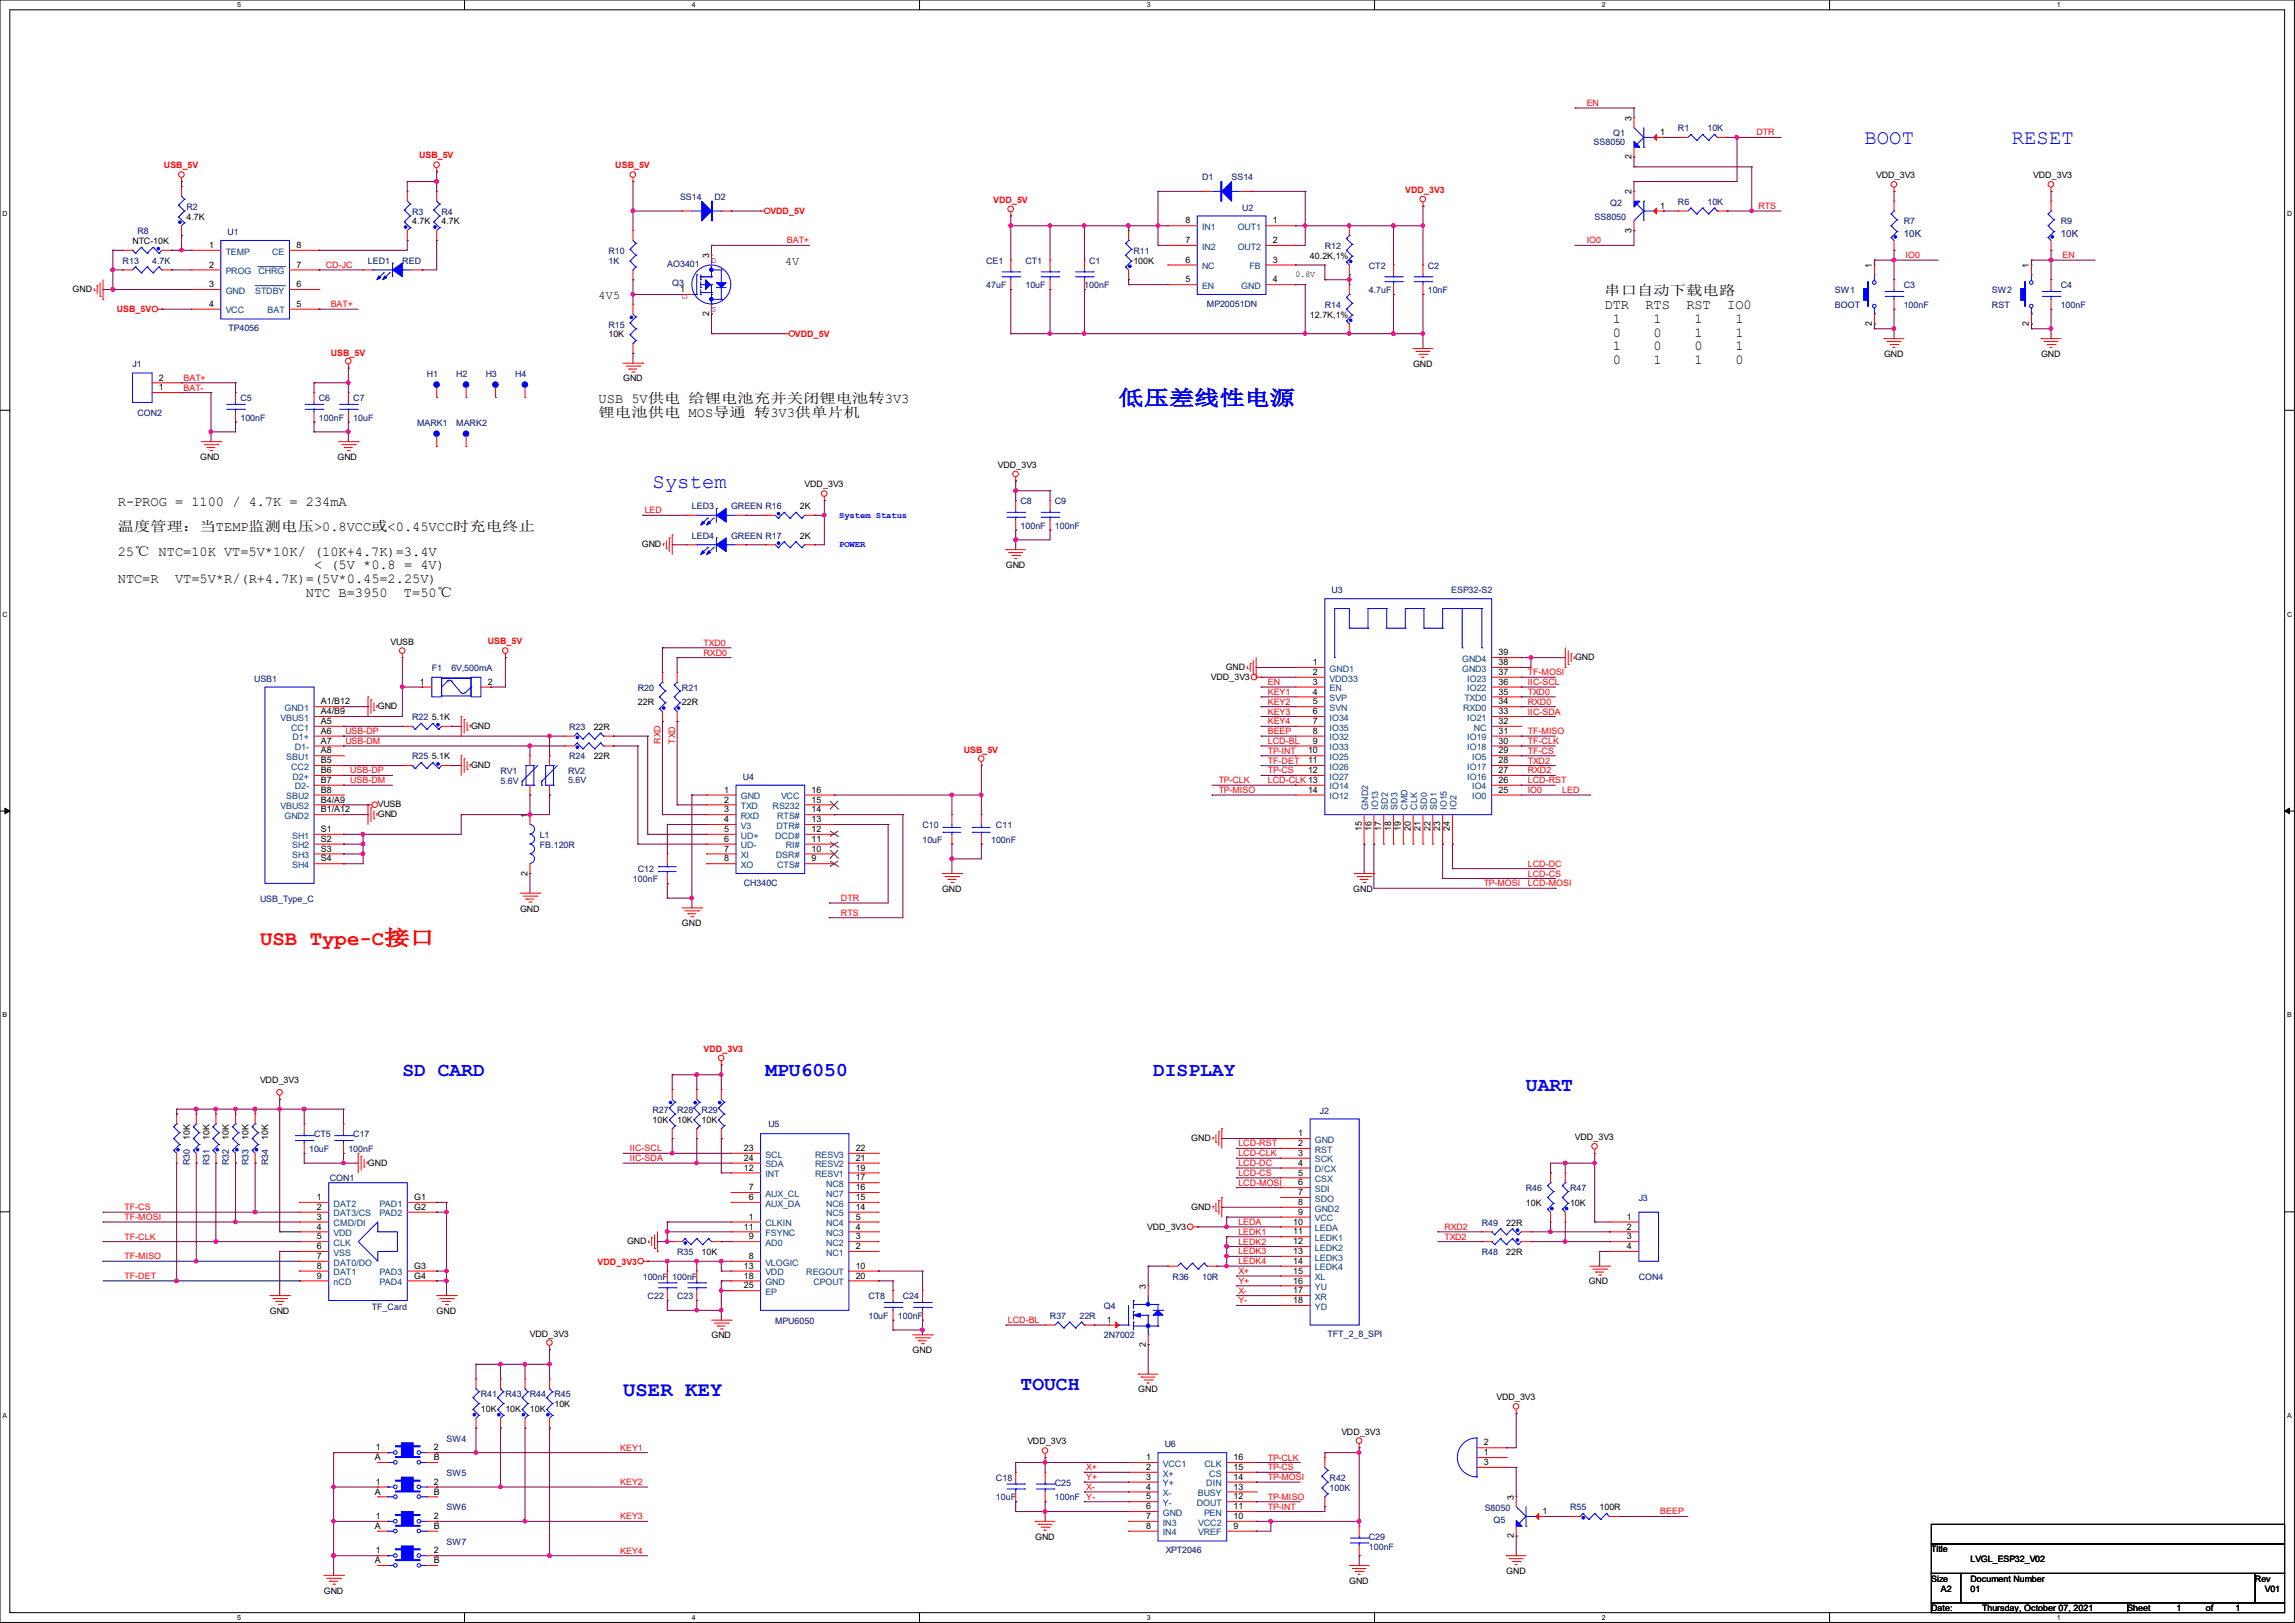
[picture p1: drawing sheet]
<svg xmlns="http://www.w3.org/2000/svg" width="297mm" height="210mm" viewBox="0 0 297 210" stroke-linecap="round" stroke-linejoin="round" font-family="sans-serif">
<defs><g id="words">
<g font-size="2.7" fill="#00f">
<text x="241.3" y="18.7">BOOT</text>
<text x="260.3" y="18.7">RESET</text>
<text x="144.8" y="52.4">低压差线性电源</text>
<text x="84.5" y="63.1">System</text>
<text x="80.6" y="180.7">USER KEY</text>
</g>
<text font-size="2.7" fill="#f00" x="33.7" y="122.3">USB Type-C接口</text>
<g font-size="2.5" fill="#00f">
<text x="52.1" y="139.2">SD CARD</text>
<text x="99.1" y="139.2">MPU6050</text>
<text x="149.2" y="139.2">DISPLAY</text>
<text x="197.5" y="141.1">UART</text>
<text x="132.1" y="179.9">TOUCH</text>
</g>
<g font-size="1.8">
<text x="207.6" y="40">DTR</text>
<text x="207.6" y="38.2">串口自动下载电路</text>
<text x="208.7" y="41.8">1</text>
<text x="212.9" y="40">RTS</text>
<text x="214" y="41.8">1</text>
<text x="218.2" y="40">RST</text>
<text x="219.3" y="41.8">1</text>
<text x="223.5" y="40">IO0</text>
<text x="224.6" y="41.8">1</text>
<text x="208.7" y="43.6">0</text>
<text x="208.7" y="45.3">1</text>
<text x="208.7" y="47.1">0</text>
<text x="214" y="43.6">0</text>
<text x="214" y="45.3">0</text>
<text x="214" y="47.1">1</text>
<text x="219.3" y="43.6">1</text>
<text x="219.3" y="45.3">0</text>
<text x="219.3" y="47.1">1</text>
<text x="224.6" y="43.6">1</text>
<text x="224.6" y="45.3">1</text>
<text x="224.6" y="47.1">0</text>
<text x="77.5" y="52.2">USB 5V供电 给锂电池充并关闭锂电池转3V3</text>
<text x="77.5" y="54">锂电池供电 MOS导通 转3V3供单片机</text>
<text x="15.2" y="65.5">R-PROG = 1100 / 4.7K = 234mA</text>
<text x="15.2" y="71.9">25℃ NTC=10K VT=5V*10K/ (10K+4.7K)=3.4V</text>
<text x="15.2" y="68.7">温度管理：当TEMP监测电压&gt;0.8VCC或&lt;0.45VCC时充电终止</text>
<text x="15.2" y="75.4">NTC=R</text>
<text x="22.7" y="75.4">VT=5V*R/(R+4.7K)=(5V*0.45=2.25V)</text>
<text x="39.6" y="77.2">NTC B=3950</text>
<text x="40.6" y="73.7">&lt; (5V *0.8 = 4V)</text>
<text x="52.3" y="77.2">T=50℃</text>
</g>
<g font-size="1.5">
<text x="101.6" y="34.2">4V</text>
<text x="77.5" y="38.7">4V5</text>
</g>
<g font-size="1.3" fill="#000080">
<text x="246.4" y="30.6">10K</text>
<text x="266.7" y="30.6">10K</text>
</g>
<g font-size="1.2">
<text x="211.1" y="15.6" transform="rotate(-90 211.1 15.6)">3</text>
<text x="211.1" y="20.6" transform="rotate(-90 211.1 20.6)">2</text>
<text x="211.1" y="25.1" transform="rotate(-90 211.1 25.1)">2</text>
<text x="91.8" y="33.4" transform="rotate(-90 91.8 33.4)">3</text>
<text x="211.1" y="30.1" transform="rotate(-90 211.1 30.1)">3</text>
<text x="242.3" y="34.7" transform="rotate(-90 242.3 34.7)">1</text>
<text x="262.6" y="34.7" transform="rotate(-90 262.6 34.7)">1</text>
<text x="91.8" y="40.9" transform="rotate(-90 91.8 40.9)">2</text>
<text x="242.3" y="42.2" transform="rotate(-90 242.3 42.2)">2</text>
<text x="262.6" y="42.2" transform="rotate(-90 262.6 42.2)">2</text>
<text x="68.3" y="105.8" transform="rotate(-90 68.3 105.8)">1</text>
<text x="176.2" y="107.6" transform="rotate(-90 176.2 107.6)">15</text>
<text x="177.5" y="107.6" transform="rotate(-90 177.5 107.6)">16</text>
<text x="178.8" y="107.6" transform="rotate(-90 178.8 107.6)">17</text>
<text x="180" y="107.6" transform="rotate(-90 180 107.6)">18</text>
<text x="181.3" y="107.6" transform="rotate(-90 181.3 107.6)">19</text>
<text x="182.6" y="107.6" transform="rotate(-90 182.6 107.6)">20</text>
<text x="183.8" y="107.6" transform="rotate(-90 183.8 107.6)">21</text>
<text x="185.1" y="107.6" transform="rotate(-90 185.1 107.6)">22</text>
<text x="186.4" y="107.6" transform="rotate(-90 186.4 107.6)">23</text>
<text x="187.6" y="107.6" transform="rotate(-90 187.6 107.6)">24</text>
<text x="68.3" y="113.3" transform="rotate(-90 68.3 113.3)">2</text>
<text x="24.6" y="147.4" transform="rotate(-90 24.6 147.4)">10K</text>
<text x="27.1" y="147.4" transform="rotate(-90 27.1 147.4)">10K</text>
<text x="29.6" y="147.4" transform="rotate(-90 29.6 147.4)">10K</text>
<text x="32.2" y="147.4" transform="rotate(-90 32.2 147.4)">10K</text>
<text x="34.7" y="147.4" transform="rotate(-90 34.7 147.4)">10K</text>
<text x="148.3" y="166.8" transform="rotate(-90 148.3 166.8)">3</text>
<text x="148.3" y="174.2" transform="rotate(-90 148.3 174.2)">2</text>
<text x="195.9" y="194.1" transform="rotate(-90 195.9 194.1)">3</text>
<text x="195.9" y="199" transform="rotate(-90 195.9 199)">2</text>
</g>
<g font-size="1.2" fill="#f00">
<text x="85.5" y="96.3" transform="rotate(-90 85.5 96.3)">RXD</text>
<text x="87.4" y="96.3" transform="rotate(-90 87.4 96.3)">TXD</text>
</g>
<g font-size="1.2" fill="#004080">
<text x="177.1" y="104.8" transform="rotate(-90 177.1 104.8)">GND2</text>
<text x="178.3" y="104.8" transform="rotate(-90 178.3 104.8)">IO13</text>
<text x="179.6" y="104.8" transform="rotate(-90 179.6 104.8)">SD2</text>
<text x="180.9" y="104.8" transform="rotate(-90 180.9 104.8)">SD3</text>
<text x="182.1" y="104.8" transform="rotate(-90 182.1 104.8)">CMD</text>
<text x="183.4" y="104.8" transform="rotate(-90 183.4 104.8)">CLK</text>
<text x="184.7" y="104.8" transform="rotate(-90 184.7 104.8)">SD0</text>
<text x="186" y="104.8" transform="rotate(-90 186 104.8)">SD1</text>
<text x="187.2" y="104.8" transform="rotate(-90 187.2 104.8)">IO15</text>
<text x="188.5" y="104.8" transform="rotate(-90 188.5 104.8)">IO2</text>
</g>
<g font-size="1.2" fill="#000080">
<text x="24.6" y="150.7" transform="rotate(-90 24.6 150.7)">R30</text>
<text x="27.1" y="150.7" transform="rotate(-90 27.1 150.7)">R31</text>
<text x="29.6" y="150.7" transform="rotate(-90 29.6 150.7)">R32</text>
<text x="32.2" y="150.7" transform="rotate(-90 32.2 150.7)">R33</text>
<text x="34.7" y="150.7" transform="rotate(-90 34.7 150.7)">R34</text>
</g>
<g font-size="1.1" fill="#f00">
<text x="205.3" y="13.7">EN</text>
<text x="227.3" y="17.5">DTR</text>
<text x="21.2" y="21.8">USB_5V</text>
<text x="54.2" y="20.5">USB_5V</text>
<text x="79.6" y="21.8">USB_5V</text>
<text x="99.7" y="27.7">VDD_5V</text>
<text x="128.5" y="26.2">VDD_5V</text>
<text x="181.9" y="24.9">VDD_3V3</text>
<text x="227.6" y="27.1">RTS</text>
<text x="42.2" y="34.7">CD-JC</text>
<text x="101.8" y="31.5">BAT+</text>
<text x="205.3" y="31.5">IO0</text>
<text x="246.6" y="33.4">IO0</text>
<text x="266.9" y="33.4">EN</text>
<text x="15.1" y="40.4">USB_5V</text>
<text x="42.8" y="39.8">BAT+</text>
<text x="42.8" y="46">USB_5V</text>
<text x="102.9" y="43.6">VDD_5V</text>
<text x="23.7" y="49.3">BAT+</text>
<text x="23.7" y="50.5">BAT-</text>
<text x="83.4" y="66.4">LED</text>
<text x="63.1" y="83.4">USB_5V</text>
<text x="91.1" y="83.6">TXD0</text>
<text x="91.1" y="84.8">RXD0</text>
<text x="164.1" y="88.6">EN</text>
<text x="164.1" y="89.9">KEY1</text>
<text x="197.7" y="87.4">TF-MOSI</text>
<text x="197.7" y="88.6">IIC-SCL</text>
<text x="197.7" y="89.9">TXD0</text>
<text x="44.7" y="95">USB-DP</text>
<text x="164.1" y="91.2">KEY2</text>
<text x="164.1" y="92.5">KEY3</text>
<text x="164.1" y="93.7">KEY4</text>
<text x="164.1" y="95">BEEP</text>
<text x="197.7" y="91.2">RXD0</text>
<text x="197.7" y="92.5">IIC-SDA</text>
<text x="197.7" y="95">TF-MISO</text>
<text x="44.7" y="96.3">USB-DM</text>
<text x="45.3" y="101.3">USB-DM</text>
<text x="45.3" y="100.1">USB-DP</text>
<text x="124.7" y="97.5">USB_5V</text>
<text x="157.7" y="101.3">TP-CLK</text>
<text x="164.1" y="101.3">LCD-CLK 13</text>
<text x="164.1" y="97.5">TP-INT</text>
<text x="164.1" y="98.8">TF-DET</text>
<text x="164.1" y="100.1">TP-CS</text>
<text x="164.1" y="96.3">LCD-BL</text>
<text x="197.7" y="96.3">TF-CLK</text>
<text x="197.7" y="98.8">TXD2</text>
<text x="197.7" y="100.1">RXD2</text>
<text x="197.7" y="101.3">LCD-RST</text>
<text x="197.7" y="97.5">TF-CS</text>
<text x="157.7" y="102.6">TP-MISO</text>
<text x="197.7" y="102.6">IO0</text>
<text x="202.2" y="102.6">LED</text>
<text x="197.7" y="112.1">LCD-DC</text>
<text x="197.7" y="113.4">LCD-CS</text>
<text x="108.8" y="116.6">DTR</text>
<text x="108.8" y="118.5">RTS</text>
<text x="192" y="114.7">TP-MOSI</text>
<text x="197.7" y="114.7">LCD-MOSI</text>
<text x="91.1" y="136.1">VDD_3V3</text>
<text x="81.5" y="149">IIC-SCL</text>
<text x="160.3" y="148.3">LCD-RST</text>
<text x="160.3" y="149.6">LCD-CLK</text>
<text x="81.5" y="150.2">IIC-SDA</text>
<text x="160.3" y="150.9">LCD-DC</text>
<text x="160.3" y="152.1">LCD-CS</text>
<text x="160.3" y="153.4">LCD-MOSI</text>
<text x="16.1" y="160.4">TF-CLK</text>
<text x="16.1" y="156.6">TF-CS</text>
<text x="16.1" y="157.9">TF-MOSI</text>
<text x="160.3" y="161">LEDK2</text>
<text x="160.3" y="159.8">LEDK1</text>
<text x="160.3" y="158.5">LEDA</text>
<text x="186.9" y="160.4">TXD2</text>
<text x="186.9" y="159.1">RXD2</text>
<text x="16.1" y="162.9">TF-MISO</text>
<text x="16.1" y="165.5">TF-DET</text>
<text x="77.3" y="163.6">VDD_3V3</text>
<text x="160.3" y="163.6">LEDK4</text>
<text x="160.3" y="162.3">LEDK3</text>
<text x="160.3" y="164.8">X+</text>
<text x="160.3" y="167.4">X-</text>
<text x="160.3" y="166.1">Y+</text>
<text x="130.4" y="171.2">LCD-BL</text>
<text x="160.3" y="168.7">Y-</text>
<text x="80.3" y="187.7">KEY1</text>
<text x="140.6" y="190.2">X+</text>
<text x="140.6" y="191.5">Y+</text>
<text x="164.1" y="189">TP-CLK</text>
<text x="164.1" y="190.2">TP-CS</text>
<text x="164.1" y="191.5">TP-MOSI</text>
<text x="80.3" y="196.6">KEY3</text>
<text x="80.3" y="192.2">KEY2</text>
<text x="140.6" y="192.8">X-</text>
<text x="140.6" y="194.1">Y-</text>
<text x="164.1" y="194.1">TP-MISO</text>
<text x="164.1" y="195.3">TP-INT</text>
<text x="214.9" y="196">BEEP</text>
<text x="80.3" y="201">KEY4</text>
</g>
<g font-size="1.1" fill="#000080">
<text x="208.8" y="17.6">Q1</text>
<text x="217.1" y="17">R1</text>
<text x="221" y="17">10K</text>
<text x="155.6" y="23.3">D1</text>
<text x="159.4" y="23.3">SS14</text>
<text x="206.2" y="18.8">SS8050</text>
<text x="24.1" y="27.1">R2</text>
<text x="53.3" y="27.8">R3</text>
<text x="57.1" y="27.8">R4</text>
<text x="88" y="25.9">SS14</text>
<text x="92.4" y="25.9">D2</text>
<text x="160.8" y="27.3">U2</text>
<text x="206.4" y="28.4">SS8050</text>
<text x="208.4" y="26.6">Q2</text>
<text x="217.1" y="26.5">R6</text>
<text x="221" y="26.5">10K</text>
<text x="246.4" y="29">R7</text>
<text x="266.7" y="29">R9</text>
<text x="15.9" y="34.1">R13</text>
<text x="17.8" y="30.3">R8</text>
<text x="19.7" y="34.1">4.7K</text>
<text x="29.5" y="30.4">U1</text>
<text x="47.6" y="34.1">LED1</text>
<text x="52.1" y="34.1">RED</text>
<text x="78.7" y="32.9">R10</text>
<text x="78.7" y="34.1">1K</text>
<text x="86.4" y="34.5">AO3401</text>
<text x="127.6" y="34.1">CE1</text>
<text x="132.7" y="34.1">CT1</text>
<text x="141" y="34.1">C1</text>
<text x="146.7" y="32.9">R11</text>
<text x="171.4" y="32.2">R12</text>
<text x="177.1" y="34.8">CT2</text>
<text x="184.8" y="34.8">C2</text>
<text x="87" y="37">Q3</text>
<text x="127.6" y="37.3">47uF</text>
<text x="132.7" y="37.3">10uF</text>
<text x="140.3" y="37.3">100nF</text>
<text x="156.2" y="39.7">MP20051DN</text>
<text x="171.4" y="39.8">R14</text>
<text x="177.1" y="37.9">4.7uF</text>
<text x="184.8" y="37.9">10nF</text>
<text x="237.5" y="37.9">SW1</text>
<text x="237.5" y="39.8">BOOT</text>
<text x="246.4" y="37.3">C3</text>
<text x="246.4" y="39.8">100nF</text>
<text x="257.8" y="37.9">SW2</text>
<text x="257.8" y="39.8">RST</text>
<text x="266.7" y="37.3">C4</text>
<text x="266.7" y="39.8">100nF</text>
<text x="17.1" y="47.5">J1</text>
<text x="29.6" y="42.9">TP4056</text>
<text x="78.7" y="42.4">R15</text>
<text x="17.8" y="53.8">CON2</text>
<text x="31.1" y="51.9">C5</text>
<text x="41.3" y="51.9">C6</text>
<text x="45.7" y="51.9">C7</text>
<text x="55.2" y="48.7">H1</text>
<text x="59" y="48.7">H2</text>
<text x="62.9" y="48.7">H3</text>
<text x="66.7" y="48.7">H4</text>
<text x="31.1" y="54.4">100nF</text>
<text x="41.3" y="54.4">100nF</text>
<text x="45.7" y="54.4">10uF</text>
<text x="54" y="55.1">MARK1</text>
<text x="59" y="55.1">MARK2</text>
<text x="89.5" y="65.9">LED3</text>
<text x="94.6" y="65.9">GREEN R16</text>
<text x="132.1" y="65.2">C8</text>
<text x="136.5" y="65.2">C9</text>
<text x="89.5" y="69.7">LED4</text>
<text x="94.6" y="69.7">GREEN R17</text>
<text x="132.1" y="68.4">100nF</text>
<text x="136.5" y="68.4">100nF</text>
<text x="172.3" y="76.8">U3</text>
<text x="187.8" y="76.7">ESP32-S2</text>
<text x="32.9" y="88.2">USB1</text>
<text x="55.9" y="86.8">F1</text>
<text x="58.4" y="86.8">6V,500mA</text>
<text x="82.5" y="89.4">R20</text>
<text x="88.3" y="89.4">R21</text>
<text x="53.3" y="93.2">R22</text>
<text x="73.7" y="94.4">R23</text>
<text x="53.3" y="98.3">R25</text>
<text x="64.8" y="100.2">RV1</text>
<text x="64.8" y="101.4">5.6V</text>
<text x="73.5" y="100.2">RV2</text>
<text x="73.5" y="101.3">5.6V</text>
<text x="73.7" y="98.3">R24</text>
<text x="96.1" y="100.9">U4</text>
<text x="119.4" y="107.1">C10</text>
<text x="128.9" y="107.1">C11</text>
<text x="69.8" y="108.4">L1</text>
<text x="69.8" y="109.7">FB.120R</text>
<text x="82.5" y="112.9">C12</text>
<text x="119.4" y="109.1">10uF</text>
<text x="128.3" y="109.1">100nF</text>
<text x="33.7" y="116.7">USB_Type_C</text>
<text x="81.9" y="114.1">100nF</text>
<text x="96.3" y="114.6">CH340C</text>
<text x="84.4" y="144">R27</text>
<text x="87.6" y="144">R28</text>
<text x="90.8" y="144">R29</text>
<text x="40" y="149.1">10uF</text>
<text x="40.6" y="147.2">CT5</text>
<text x="45.1" y="149.1">100nF</text>
<text x="45.7" y="147.2">C17</text>
<text x="99.4" y="145.9">U5</text>
<text x="170.8" y="144.1">J2</text>
<text x="42.7" y="152.9">CON1</text>
<text x="197.5" y="154.1">R46</text>
<text x="203.2" y="154.1">R47</text>
<text x="212.1" y="155.4">J3</text>
<text x="191.8" y="158.6">R49</text>
<text x="83.2" y="165.6">100nF 100nF</text>
<text x="87.6" y="162.4">R35</text>
<text x="151.8" y="165.6">R36</text>
<text x="155.6" y="165.6">10R</text>
<text x="191.8" y="162.4">R48</text>
<text x="212.1" y="165.6">CON4</text>
<text x="48.1" y="169.5">TF_Card</text>
<text x="83.8" y="168.1">C22</text>
<text x="87.6" y="168.1">C23</text>
<text x="100.3" y="171.3">MPU6050</text>
<text x="112.4" y="168.1">CT8</text>
<text x="112.4" y="170.6">10uF</text>
<text x="116.2" y="170.6">100nF</text>
<text x="116.8" y="168.1">C24</text>
<text x="135.9" y="170.6">R37</text>
<text x="139.7" y="170.6">22R</text>
<text x="142.9" y="169.4">Q4</text>
<text x="142.9" y="173.2">2N7002</text>
<text x="171.8" y="173.1">TFT_2_8_SPI</text>
<text x="62.2" y="180.8">R41</text>
<text x="65.4" y="180.8">R43</text>
<text x="68.6" y="180.8">R44</text>
<text x="71.7" y="180.8">R45</text>
<text x="57.8" y="191">SW5</text>
<text x="57.8" y="186.5">SW4</text>
<text x="128.9" y="191.6">C18</text>
<text x="150.7" y="187.3">U6</text>
<text x="172.1" y="191.6">R42</text>
<text x="57.8" y="195.4">SW6</text>
<text x="128.9" y="194.1">10uF</text>
<text x="136.5" y="192.2">C25</text>
<text x="136.5" y="194.1">100nF</text>
<text x="172.1" y="192.9">100K</text>
<text x="192.1" y="195.5">S8050</text>
<text x="193.3" y="197.1">Q5</text>
<text x="203.2" y="195.4">R55</text>
<text x="57.8" y="199.9">SW7</text>
<text x="150.9" y="201">XPT2046</text>
<text x="177.1" y="199.2">C29</text>
<text x="177.1" y="200.5">100nF</text>
</g>
<g font-size="1.1">
<text x="214.9" y="17.5">1</text>
<text x="242.8" y="23.1">VDD_3V3</text>
<text x="263.1" y="23.1">VDD_3V3</text>
<text x="24.1" y="28.4">4.7K</text>
<text x="53.3" y="29">4.7K</text>
<text x="57.1" y="29">4.7K</text>
<text x="153.4" y="28.9">8</text>
<text x="164.7" y="28.9">1</text>
<text x="214.9" y="27">1</text>
<text x="17.1" y="31.6">NTC-10K</text>
<text x="27" y="32.1">1</text>
<text x="27" y="34.6">2</text>
<text x="38.4" y="32.1">8</text>
<text x="38.4" y="34.6">7</text>
<text x="146.7" y="34.1">100K</text>
<text x="153.4" y="34">6</text>
<text x="153.4" y="31.5">7</text>
<text x="164.7" y="31.5">2</text>
<text x="164.7" y="34">3</text>
<text x="167.7" y="35.9">0.8V</text>
<text x="169.5" y="33.5">40.2K,1%</text>
<text x="9.4" y="37.8">GND</text>
<text x="27" y="37.2">3</text>
<text x="27" y="39.7">4</text>
<text x="38.4" y="39.7">5</text>
<text x="38.4" y="37.2">6</text>
<text x="88" y="37.8">1</text>
<text x="153.4" y="36.5">5</text>
<text x="164.7" y="36.5">4</text>
<text x="169.5" y="41.1">12.7K,1%</text>
<text x="78.7" y="43.6">10K</text>
<text x="182.9" y="47.5">GND</text>
<text x="243.8" y="46.2">GND</text>
<text x="264.1" y="46.2">GND</text>
<text x="20.6" y="50.5">1</text>
<text x="20.6" y="49.2">2</text>
<text x="80.6" y="49.4">GND</text>
<text x="25.9" y="59.5">GND</text>
<text x="43.7" y="59.5">GND</text>
<text x="103.5" y="65.9">2K</text>
<text x="104.1" y="63.1">VDD_3V3</text>
<text x="129.1" y="60.5">VDD_3V3</text>
<text x="83.1" y="70.8">GND</text>
<text x="103.5" y="69.7">2K</text>
<text x="130.2" y="73.5">GND</text>
<text x="50.5" y="83.4">VUSB</text>
<text x="54.4" y="88.6">1</text>
<text x="63.1" y="88.6">2</text>
<text x="156.7" y="88">VDD_3V3</text>
<text x="158.6" y="86.7">GND</text>
<text x="169.9" y="86.1">1</text>
<text x="169.9" y="87.3">2</text>
<text x="169.9" y="88.6">3</text>
<text x="169.9" y="89.9">4</text>
<text x="193.9" y="86.1">38</text>
<text x="193.9" y="87.3">37</text>
<text x="193.9" y="88.6">36</text>
<text x="193.9" y="89.9">35</text>
<text x="193.9" y="84.8">39</text>
<text x="203.8" y="85.4">GND</text>
<text x="41.5" y="91.1">A1/B12</text>
<text x="41.5" y="92.4">A4/B9</text>
<text x="41.5" y="93.7">A5</text>
<text x="41.5" y="95">A6</text>
<text x="48.9" y="91.8">GND</text>
<text x="55.9" y="93.2">5.1K</text>
<text x="61" y="94.3">GND</text>
<text x="76.8" y="94.4">22R</text>
<text x="82.5" y="91.3">22R</text>
<text x="88.3" y="91.3">22R</text>
<text x="169.9" y="91.1">5</text>
<text x="169.9" y="92.4">6</text>
<text x="169.9" y="93.7">7</text>
<text x="169.9" y="95">8</text>
<text x="193.9" y="91.1">34</text>
<text x="193.9" y="92.4">33</text>
<text x="193.9" y="93.7">32</text>
<text x="193.9" y="95">31</text>
<text x="41.5" y="96.2">A7</text>
<text x="41.5" y="97.5">A8</text>
<text x="41.5" y="101.3">B7</text>
<text x="41.5" y="100">B6</text>
<text x="41.5" y="98.8">B5</text>
<text x="55.9" y="98.3">5.1K</text>
<text x="61" y="99.4">GND</text>
<text x="76.8" y="98.3">22R</text>
<text x="169.3" y="97.5">10</text>
<text x="169.3" y="98.8">11</text>
<text x="169.3" y="100">12</text>
<text x="169.9" y="96.2">9</text>
<text x="193.9" y="96.2">30</text>
<text x="193.9" y="97.5">29</text>
<text x="193.9" y="98.8">28</text>
<text x="193.9" y="100">27</text>
<text x="193.9" y="101.3">26</text>
<text x="41.5" y="102.6">B8</text>
<text x="41.5" y="103.8">B4/A9</text>
<text x="41.5" y="105.1">B1/A12</text>
<text x="41.5" y="107.7">S1</text>
<text x="48.9" y="105.7">GND</text>
<text x="48.9" y="104.5">VUSB</text>
<text x="93.7" y="102.6">1</text>
<text x="93.7" y="103.8">2</text>
<text x="93.7" y="105.1">3</text>
<text x="93.7" y="106.4">4</text>
<text x="93.7" y="107.7">5</text>
<text x="105" y="102.6">16</text>
<text x="105" y="103.8">15</text>
<text x="105" y="105.1">14</text>
<text x="105" y="106.4">13</text>
<text x="105" y="107.7">12</text>
<text x="169.3" y="102.6">14</text>
<text x="193.9" y="102.6">25</text>
<text x="41.5" y="108.9">S2</text>
<text x="41.5" y="110.2">S3</text>
<text x="41.5" y="111.5">S4</text>
<text x="93.7" y="108.9">6</text>
<text x="93.7" y="110.2">7</text>
<text x="93.7" y="111.5">8</text>
<text x="105" y="108.9">11</text>
<text x="105" y="110.2">10</text>
<text x="105" y="111.5">9</text>
<text x="67.3" y="117.9">GND</text>
<text x="88.3" y="119.8">GND</text>
<text x="121.9" y="115.4">GND</text>
<text x="175.1" y="115.4">GND</text>
<text x="33.7" y="140.2">VDD_3V3</text>
<text x="84.4" y="145.2">10K</text>
<text x="87.6" y="145.2">10K</text>
<text x="90.8" y="145.2">10K</text>
<text x="96.3" y="148.9">23</text>
<text x="110.7" y="148.9">22</text>
<text x="154.2" y="147.7">GND</text>
<text x="168" y="147">1</text>
<text x="168" y="148.3">2</text>
<text x="168" y="149.6">3</text>
<text x="203.8" y="147.5">VDD_3V3</text>
<text x="41" y="155.3">1</text>
<text x="47.6" y="150.8">GND</text>
<text x="53.6" y="155.3">G1</text>
<text x="96.3" y="151.5">12</text>
<text x="96.3" y="150.2">24</text>
<text x="96.9" y="155.3">6</text>
<text x="96.9" y="154">7</text>
<text x="110.7" y="155.3">15</text>
<text x="110.7" y="154">16</text>
<text x="110.7" y="152.7">17</text>
<text x="110.7" y="151.5">19</text>
<text x="110.7" y="150.2">21</text>
<text x="168" y="150.8">4</text>
<text x="168" y="152.1">5</text>
<text x="168" y="153.4">6</text>
<text x="168" y="154.6">7</text>
<text x="168" y="155.9">8</text>
<text x="41" y="161.6">6</text>
<text x="41" y="160.4">5</text>
<text x="41" y="159.1">4</text>
<text x="41" y="157.8">3</text>
<text x="41" y="156.5">2</text>
<text x="53.6" y="156.5">G2</text>
<text x="81.1" y="161">GND</text>
<text x="96.3" y="159.1">11</text>
<text x="96.9" y="157.8">1</text>
<text x="96.9" y="160.4">9</text>
<text x="110.7" y="161.6">2</text>
<text x="110.7" y="160.4">3</text>
<text x="110.7" y="159.1">4</text>
<text x="110.7" y="157.8">5</text>
<text x="110.7" y="156.5">14</text>
<text x="148.4" y="159.1">VDD_3V3</text>
<text x="154.2" y="156.5">GND</text>
<text x="167.4" y="158.5">10</text>
<text x="167.4" y="159.7">11</text>
<text x="167.4" y="161">12</text>
<text x="168" y="157.2">9</text>
<text x="194.9" y="158.6">22R</text>
<text x="197.5" y="156">10K</text>
<text x="203.2" y="156">10K</text>
<text x="210.5" y="157.8">1</text>
<text x="210.5" y="159.1">2</text>
<text x="210.5" y="160.4">3</text>
<text x="210.5" y="161.6">4</text>
<text x="41" y="162.9">7</text>
<text x="41" y="164.2">8</text>
<text x="41" y="165.4">9</text>
<text x="53.6" y="165.4">G4</text>
<text x="53.6" y="164.2">G3</text>
<text x="90.8" y="162.4">10K</text>
<text x="96.3" y="164.2">13</text>
<text x="96.3" y="165.4">18</text>
<text x="96.3" y="166.7">25</text>
<text x="96.9" y="162.9">8</text>
<text x="110.7" y="164.2">10</text>
<text x="110.7" y="165.4">20</text>
<text x="167.4" y="162.3">13</text>
<text x="167.4" y="163.5">14</text>
<text x="167.4" y="164.8">15</text>
<text x="167.4" y="166.1">16</text>
<text x="167.4" y="167.3">17</text>
<text x="194.9" y="162.4">22R</text>
<text x="205.6" y="166.2">GND</text>
<text x="34.9" y="170">GND</text>
<text x="56.5" y="170">GND</text>
<text x="68.6" y="172.9">VDD_3V3</text>
<text x="92.1" y="173.2">GND</text>
<text x="143.2" y="171.2">1</text>
<text x="167.4" y="168.6">18</text>
<text x="118.1" y="175.1">GND</text>
<text x="62.2" y="182.7">10K</text>
<text x="65.4" y="182.7">10K</text>
<text x="68.6" y="182.7">10K</text>
<text x="71.7" y="182.1">10K</text>
<text x="147.3" y="180.2">GND</text>
<text x="173.6" y="185.6">VDD_3V3</text>
<text x="193.7" y="181.2">VDD_3V3</text>
<text x="48.5" y="188.9">A</text>
<text x="48.6" y="187.7">1</text>
<text x="56.1" y="188.9">B</text>
<text x="56.1" y="187.7">2</text>
<text x="133" y="186.9">VDD_3V3</text>
<text x="148.3" y="188.9">1</text>
<text x="148.3" y="190.2">2</text>
<text x="148.3" y="191.5">3</text>
<text x="159.6" y="191.5">14</text>
<text x="159.6" y="190.2">15</text>
<text x="159.6" y="188.9">16</text>
<text x="192" y="188.3">1</text>
<text x="192" y="187">2</text>
<text x="192" y="189.6">3</text>
<text x="48.5" y="193.4">A</text>
<text x="48.5" y="197.8">A</text>
<text x="48.6" y="192.1">1</text>
<text x="48.6" y="196.6">1</text>
<text x="56.1" y="193.4">B</text>
<text x="56.1" y="192.1">2</text>
<text x="56.1" y="197.8">B</text>
<text x="56.1" y="196.6">2</text>
<text x="148.3" y="192.7">4</text>
<text x="148.3" y="194">5</text>
<text x="148.3" y="195.3">6</text>
<text x="148.3" y="196.6">7</text>
<text x="148.3" y="197.8">8</text>
<text x="159.6" y="197.8">9</text>
<text x="159.6" y="196.6">10</text>
<text x="159.6" y="195.3">11</text>
<text x="159.6" y="194">12</text>
<text x="159.6" y="192.7">13</text>
<text x="199.6" y="195.9">1</text>
<text x="207" y="195.4">100R</text>
<text x="48.5" y="202.3">A</text>
<text x="48.6" y="201">1</text>
<text x="56.1" y="202.3">B</text>
<text x="56.1" y="201">2</text>
<text x="134" y="199.2">GND</text>
<text x="194.9" y="203.7">GND</text>
<text x="249.9" y="200.9">Title</text>
<text x="255" y="202.1">LVGL_ESP32_V02</text>
<text x="41.9" y="206.2">GND</text>
<text x="174.6" y="204.9">GND</text>
<text x="249.9" y="204.7">Size</text>
<text x="249.9" y="208.5">Date:</text>
<text x="251.2" y="206">A2</text>
<text x="255" y="204.7">Document Number</text>
<text x="255" y="206">01</text>
<text x="256.5" y="208.5">Thursday, October 07, 2021</text>
<text x="275.3" y="208.5">Sheet</text>
<text x="281.7" y="208.5">1</text>
<text x="285.5" y="208.5">of</text>
<text x="289.3" y="208.5">1</text>
<text x="291.8" y="204.7">Rev</text>
<text x="293.1" y="206">V01</text>
</g>
<g font-size="1.1" fill="#004080">
<text x="155.6" y="29.8">IN1</text>
<text x="160.2" y="29.8">OUT1</text>
<text x="29.2" y="32.9">TEMP</text>
<text x="29.2" y="35.5">PROG</text>
<text x="33.4" y="35.5">CHRG</text>
<text x="35.2" y="32.9">CE</text>
<text x="155.6" y="34.8">NC</text>
<text x="155.6" y="32.3">IN2</text>
<text x="160.2" y="32.3">OUT2</text>
<text x="161.7" y="34.8">FB</text>
<text x="29.2" y="38">GND</text>
<text x="29.2" y="40.6">VCC</text>
<text x="33" y="38">STDBY</text>
<text x="34.6" y="40.6">BAT</text>
<text x="155.6" y="37.4">EN</text>
<text x="160.6" y="37.4">GND</text>
<text x="172.1" y="86.9">GND1</text>
<text x="172.1" y="88.2">VDD33</text>
<text x="172.1" y="89.5">EN</text>
<text x="189.2" y="86.9">GND3</text>
<text x="189.2" y="85.6">GND4</text>
<text x="189.9" y="88.2">IO23</text>
<text x="189.9" y="89.5">IO22</text>
<text x="36.3" y="93.3">VBUS1</text>
<text x="36.8" y="92">GND1</text>
<text x="37.7" y="94.5">CC1</text>
<text x="37.8" y="95.8">D1+</text>
<text x="172.1" y="92">SVN</text>
<text x="172.1" y="90.7">SVP</text>
<text x="172.1" y="93.3">IO34</text>
<text x="172.1" y="94.5">IO35</text>
<text x="172.1" y="95.8">IO32</text>
<text x="189.3" y="92">RXD0</text>
<text x="189.5" y="90.7">TXD0</text>
<text x="189.9" y="93.3">IO21</text>
<text x="189.9" y="95.8">IO19</text>
<text x="190.7" y="94.5">NC</text>
<text x="37" y="98.3">SBU1</text>
<text x="37.7" y="99.6">CC2</text>
<text x="37.8" y="100.9">D2+</text>
<text x="38.1" y="97.1">D1-</text>
<text x="172.1" y="97.1">IO33</text>
<text x="172.1" y="98.3">IO25</text>
<text x="172.1" y="99.6">IO26</text>
<text x="172.1" y="100.9">IO27</text>
<text x="189.9" y="97.1">IO18</text>
<text x="189.9" y="99.6">IO17</text>
<text x="189.9" y="100.9">IO16</text>
<text x="190.5" y="98.3">IO5</text>
<text x="36.3" y="104.7">VBUS2</text>
<text x="36.8" y="106">GND2</text>
<text x="37" y="103.4">SBU2</text>
<text x="38.1" y="102.1">D2-</text>
<text x="95.9" y="103.4">GND</text>
<text x="95.9" y="104.7">TXD</text>
<text x="95.9" y="106">RXD</text>
<text x="95.9" y="107.2">V3</text>
<text x="100" y="104.7">RS232</text>
<text x="100.5" y="107.2">DTR#</text>
<text x="100.6" y="106">RTS#</text>
<text x="101.1" y="103.4">VCC</text>
<text x="172.1" y="102.1">IO14</text>
<text x="172.1" y="103.4">IO12</text>
<text x="190.5" y="102.1">IO4</text>
<text x="190.5" y="103.4">IO0</text>
<text x="37.8" y="108.5">SH1</text>
<text x="37.8" y="109.8">SH2</text>
<text x="37.8" y="111">SH3</text>
<text x="37.8" y="112.3">SH4</text>
<text x="95.9" y="108.5">UD+</text>
<text x="95.9" y="109.8">UD-</text>
<text x="95.9" y="111">XI</text>
<text x="95.9" y="112.3">XO</text>
<text x="100.3" y="108.5">DCD#</text>
<text x="100.4" y="111">DSR#</text>
<text x="100.6" y="112.3">CTS#</text>
<text x="101.7" y="109.8">RI#</text>
<text x="99.1" y="149.8">SCL</text>
<text x="105.5" y="149.8">RESV3</text>
<text x="170.2" y="147.9">GND</text>
<text x="170.2" y="149.1">RST</text>
<text x="99.1" y="154.9">AUX_CL</text>
<text x="99.1" y="152.3">INT</text>
<text x="99.1" y="151">SDA</text>
<text x="105.5" y="152.3">RESV1</text>
<text x="105.5" y="151">RESV2</text>
<text x="106.9" y="154.9">NC7</text>
<text x="106.9" y="153.6">NC8</text>
<text x="170.2" y="150.4">SCK</text>
<text x="170.2" y="151.7">D/CX</text>
<text x="170.2" y="153">CSX</text>
<text x="170.2" y="154.2">SDI</text>
<text x="170.2" y="155.5">SDO</text>
<text x="43.2" y="161.2">CLK</text>
<text x="43.2" y="159.9">VDD</text>
<text x="43.2" y="158.7">CMD/DI</text>
<text x="43.2" y="157.4">DAT3/CS</text>
<text x="43.2" y="156.1">DAT2</text>
<text x="49.1" y="157.4">PAD2</text>
<text x="49.1" y="156.1">PAD1</text>
<text x="99.1" y="158.7">CLKIN</text>
<text x="99.1" y="156.1">AUX_DA</text>
<text x="99.1" y="161.2">AD0</text>
<text x="99.1" y="159.9">FSYNC</text>
<text x="106.9" y="161.2">NC2</text>
<text x="106.9" y="159.9">NC3</text>
<text x="106.9" y="158.7">NC4</text>
<text x="106.9" y="157.4">NC5</text>
<text x="106.9" y="156.1">NC6</text>
<text x="170.2" y="156.8">GND2</text>
<text x="170.2" y="158">VCC</text>
<text x="170.2" y="159.3">LEDA</text>
<text x="170.2" y="160.6">LEDK1</text>
<text x="170.2" y="161.8">LEDK2</text>
<text x="43.2" y="163.7">DAT0/DO</text>
<text x="43.2" y="165">DAT1</text>
<text x="43.2" y="162.5">VSS</text>
<text x="43.2" y="166.3">nCD</text>
<text x="49.1" y="166.3">PAD4</text>
<text x="49.1" y="165">PAD3</text>
<text x="99.1" y="163.7">VLOGIC</text>
<text x="99.1" y="165">VDD</text>
<text x="99.1" y="166.3">GND</text>
<text x="99.1" y="167.6">EP</text>
<text x="104.3" y="165">REGOUT</text>
<text x="105.3" y="166.3">CPOUT</text>
<text x="106.9" y="162.5">NC1</text>
<text x="170.2" y="163.1">LEDK3</text>
<text x="170.2" y="164.4">LEDK4</text>
<text x="170.2" y="165.7">XL</text>
<text x="170.2" y="166.9">YU</text>
<text x="170.2" y="168.2">XR</text>
<text x="170.2" y="169.5">YD</text>
<text x="150.5" y="189.8">VCC1</text>
<text x="150.5" y="191.1">X+</text>
<text x="155.9" y="189.8">CLK</text>
<text x="156.5" y="191.1">CS</text>
<text x="150.5" y="192.3">Y+</text>
<text x="150.5" y="193.6">X-</text>
<text x="150.5" y="194.9">Y-</text>
<text x="150.5" y="196.1">GND</text>
<text x="150.5" y="197.4">IN3</text>
<text x="154.9" y="194.9">DOUT</text>
<text x="155" y="193.6">BUSY</text>
<text x="155.1" y="197.4">VCC2</text>
<text x="155.8" y="196.1">PEN</text>
<text x="156.1" y="192.3">DIN</text>
<text x="150.5" y="198.7">IN4</text>
<text x="155.1" y="198.7">VREF</text>
</g>
<g font-size="1.1" fill="#00f">
<text x="92.1" y="34">D</text>
<text x="88.3" y="38.1" transform="rotate(90 88.3 38.1)">G</text>
<text x="92.1" y="40.3">S</text>
<text x="108.6" y="67">System Status</text>
<text x="108.6" y="70.8">POWER</text>
</g>
<g font-size=".9">
<text x="30.7" y=".9">5</text>
<text x="89.5" y=".9">4</text>
<text x="148.4" y=".9">3</text>
<text x="207.3" y=".9">2</text>
<text x="266.2" y=".9">1</text>
<text x=".3" y="28">D</text>
<text x="296" y="28">D</text>
<text x=".3" y="79.8">C</text>
<text x="296" y="79.8">C</text>
<text x=".3" y="131.7">B</text>
<text x="296" y="131.7">B</text>
<text x=".3" y="183.5">A</text>
<text x="296" y="183.5">A</text>
<text x="30.7" y="209.6">5</text>
<text x="89.5" y="209.6">4</text>
<text x="148.4" y="209.6">3</text>
<text x="207.3" y="209.6">2</text>
<text x="266.2" y="209.6">1</text>
</g>
</g></defs>
<path d="M0 0h296.9v209.9h-296.9zM1.3 1.3h294.4v207.4h-294.4z" fill="none" stroke="#000" stroke-width=".13"/>
<g fill="#fff">
<path d="M30.7 .1h.5v1h-.5z"/>
<path d="M30.7 208.8h.5v1h-.5z"/>
</g>
<path d="M60.1 0v1.3M60.1 208.7v1.2" fill="none" stroke="#000" stroke-width=".13"/>
<g fill="#fff">
<path d="M89.5 .1h.5v1h-.5z"/>
<path d="M89.5 208.8h.5v1h-.5z"/>
</g>
<path d="M119 0v1.3M119 208.7v1.2" fill="none" stroke="#000" stroke-width=".13"/>
<g fill="#fff">
<path d="M148.4 .1h.5v1h-.5z"/>
<path d="M148.4 208.8h.5v1h-.5z"/>
</g>
<path d="M177.9 0v1.3M177.9 208.7v1.2" fill="none" stroke="#000" stroke-width=".13"/>
<g fill="#fff">
<path d="M207.3 .1h.5v1h-.5z"/>
<path d="M207.3 208.8h.5v1h-.5z"/>
</g>
<path d="M236.8 0v1.3M236.8 208.7v1.2" fill="none" stroke="#000" stroke-width=".13"/>
<g fill="#fff">
<path d="M266.2 .1h.5v1h-.5z"/>
<path d="M266.2 208.8h.5v1h-.5z"/>
<path d="M.3 27.2h.7v1h-.7z"/>
<path d="M296 27.2h.6v1h-.6z"/>
<path d="M.3 79h.7v1h-.7z"/>
<path d="M296 79h.6v1h-.6z"/>
</g>
<path d="M0 53.1h1.3M295.7 53.1h1.2" fill="none" stroke="#000" stroke-width=".13"/>
<g fill="#fff">
<path d="M.3 130.9h.6v1h-.6z"/>
<path d="M296 130.9h.6v1h-.6z"/>
</g>
<path d="M0 104.9h1.3M295.7 104.9h1.2" fill="none" stroke="#000" stroke-width=".13"/>
<path d="M.6 104.6l.7 .3-.7 .4zM295.7 104.9l.6-.3v.7z" fill="#000" stroke="#000" stroke-width=".13"/>
<g fill="#fff">
<path d="M.3 182.7h.6v1h-.6z"/>
<path d="M296 182.7h.5v1h-.5z"/>
</g>
<path d="M0 156.8h1.3M295.7 156.8h1.2M249.9 197.2h45.8v2.6h-45.8zM249.9 199.8h45.8v3.8h-45.8zM249.9 203.6h3.8v3.8h-3.8zM249.9 207.4h25.4v1.3h-25.4zM253.7 203.6h38.1v3.8h-38.1zM275.3 207.4h20.4v1.3h-20.4zM291.8 203.6h3.9v3.8h-3.9z" fill="none" stroke="#000" stroke-width=".13"/>
<g fill="none" stroke="#f00" stroke-width=".13">
<path d="M211.5 15.2h.1M211.5 15.2v1.3M211.5 19v1.3M214 17.8h1.3M215.3 17.8h.1M217.2 17.8h.1M217.2 17.8h1.2M222.2 17.8h1.3M223.5 17.8h.1M12.2 37.6h.1M12.2 37.3v.3M12.6 37h.1"/>
<path d="M12.6 37v1M13 38.4h.1M13 36.6v1.8M13.3 38.7h.1M13.3 36.2v2.5M15.9 34.9h.1M15.9 32.4h.1M15.9 34.9h1.2M15.9 32.4h1.2M21 34.9h1.2M21 32.4h1.2M22.2 34.9h.1"/>
<path d="M22.2 32.4h.1M23.5 23.5h.1M23.5 30.5h.1M23.5 24.1h.1M23.5 23v.5M23.5 24.1v1.3M23.5 29.2v1.3M24.8 32.4h.1M24.8 34.9h.1M24.8 37.5h.1M24.8 34.9h3.8M24.8 32.4h3.8"/>
<path d="M24.8 37.5h3.8M37.5 34.9h3.8M37.5 32.4h3.8M37.5 37.5h3.8M41.3 32.4h.1M41.3 34.9h.1M41.3 37.5h.1M47 34.9h.1M47 34.9h1.3M52.7 31.1h.1M52.7 24.8h.1M52.7 24.8v1.2"/>
<path d="M52.7 29.8v1.3M53.3 34.9h1.3M54.6 34.9h.1M56.5 22.2h.1M56.5 31.1h.1M56.5 24.8h.1M56.5 21.7v.5M56.5 24.8v1.2M56.5 29.8v1.3M81.9 23.5h.1M81.9 29.8h.1M81.9 36.2h.1"/>
<path d="M81.9 39.4h.1M81.9 23v.5M81.9 29.8v1.3M81.9 34.9v1.3M81.9 39.4v1.2M88.3 38.1h.1M88.3 27.3h.1M88.3 27.3h1.2M88.3 38.1h1.2M92.1 33h.1M92.1 33v1.3M92.1 39.4v1.2"/>
<path d="M93.3 27.3h1.3M94.6 27.3h.1M98.4 27.3h.1M98.4 27.3h.5M130.8 27.9h.1M130.8 33.7h.1M130.8 37.5h.1M130.8 27.4v.5M130.8 33.7v1.2M130.8 36.2v1.3M135.9 33.7h.1M135.9 37.5h.1"/>
<path d="M135.9 33.7v1.2M135.9 36.2v1.3M140.3 33.7h.1M140.3 37.5h.1M140.3 33.7v1.2M140.3 36.2v1.3M146 36.2h.1M146 29.8h.1M146 29.8v1.3M146 34.9v1.3M151.1 36.8h.1M151.1 34.3h.1"/>
<path d="M151.1 31.7h.1M151.1 29.2h.1M151.1 29.2h3.8M151.1 31.7h3.8M151.1 34.3h3.8M151.1 36.8h3.8M155.6 24.8h.1M155.6 24.8h1.2M160.7 24.8h1.2M161.9 24.8h.1M163.8 29.2h3.8M163.8 31.7h3.8"/>
<path d="M163.8 34.3h3.8M163.8 36.8h3.8M167.6 29.2h.1M167.6 31.7h.1M167.6 34.3h.1M167.6 36.8h.1M174.6 35.6h.1M174.6 29.2h.1M174.6 36.8h.1M174.6 29.2v1.3M174.6 34.3v1.3M174.6 36.8v1.3"/>
<path d="M180.3 34.3h.1M180.3 38.1h.1M180.3 34.3v1.3M180.3 36.8v1.3M184.1 26.7h.1M184.1 34.3h.1M184.1 38.1h.1M184.1 26.2v.5M184.1 34.3v1.3M184.1 36.8v1.3M211.5 24.8h.1M211.5 29.8h.1"/>
<path d="M211.5 20.3h.1M211.5 24.8v1.2M211.5 28.6v1.2M214 27.3h1.3M215.3 27.3h.1M217.2 27.3h.1M217.2 27.3h1.2M222.2 27.3h1.3M223.5 27.3h.1M242.6 34.3h.1M242.6 34.3v1.3M245.1 24.8h.1"/>
<path d="M245.1 36.2h.1M245.1 32.4h.1M245.1 26h.1M245.1 24.3v.5M245.1 26v1.3M245.1 31.1v1.3M245.1 36.2v1.3M245.1 38.7v1.3M262.9 34.3h.1M262.9 34.3v1.3M265.4 24.8h.1M265.4 36.2h.1"/>
<path d="M265.4 32.4h.1M265.4 26h.1M265.4 24.3v.5M265.4 26v1.3M265.4 31.1v1.3M265.4 36.2v1.3M265.4 38.7v1.3M19.7 50.8h3.8M19.7 49.5h3.8M20.4 40h.6M21 40h.1M23.5 50.8h.1"/>
<path d="M23.5 49.5h.1M24.8 40h.1M24.8 40h3.8M26 57.1h2.6M26.4 57.5h1.8M26.8 57.9h.1M26.8 57.9h1M27.2 58.3h.2M27.4 58.3h.1M28.2 57.5h.1M28.6 57.1h.1M30.5 50.8h.1"/>
<path d="M30.5 54.6h.1M30.5 50.8v1.3M30.5 53.3v1.3M37.5 40h3.8M40.6 50.8h.1M40.6 54.6h.1M40.6 50.8v1.3M40.6 53.3v1.3M41.3 40h.1M43.8 57.1h2.6M44.2 57.5h1.8M44.6 57.9h.1"/>
<path d="M44.6 57.9h1M45 58.3h.2M45.1 47.6h.1M45.1 50.8h.1M45.1 54.6h.1M45.1 47.1v.5M45.1 50.8v1.3M45.1 53.3v1.3M45.2 58.3h.1M46 57.5h.1M46.4 57.1h.1M56.5 57.8h.1"/>
<path d="M56.5 51.4h.1M56.5 50.2v1.2M56.5 56.5v1.3M60.3 57.8h.1M60.3 51.4h.1M60.3 50.2v1.2M60.3 56.5v1.3M64.1 51.4h.1M64.1 50.2v1.2M67.9 51.4h.1M67.9 50.2v1.2M80.6 47h2.6"/>
<path d="M81 47.4h1.8M81.4 47.8h.1M81.4 47.8h1M81.8 48.1h.2M81.9 45.7h.1M81.9 44.4v1.3M82 48.1h.1M82.8 47.4h.1M83.2 47h.1M92.1 40.6h.1M101.6 43.2h.1M101.6 43.2h.5"/>
<path d="M174.6 43.2h.1M174.6 41.9v1.3M182.9 45.1h.1M182.9 45.1h2.5M183.3 45.5h.1M183.3 45.5h1.7M183.6 45.8h1.1M184 46.2h.1M184 46.2h.3M184.7 45.8h.1M242.6 41.9h.1M242.6 40.6v1.3"/>
<path d="M243.8 43.8h.1M243.8 43.8h2.6M244.2 44.2h.1M244.2 44.2h1.8M244.6 44.6h1M245 45h.1M245 45h.2M245.1 40h.1M245.6 44.6h.1M262.9 41.9h.1M262.9 40.6v1.3M264.2 43.8h.1"/>
<path d="M264.2 43.8h2.5M264.5 44.2h.1M264.5 44.2h1.8M264.9 44.6h1M265.3 45h.1M265.3 45h.3M265.4 40h.1M265.9 44.6h.1M85.9 70.4h.1M85.9 70.4v.2M86.2 71h.1M86.2 70v1"/>
<path d="M86.6 69.6h.1M86.6 69.6v1.8M87 69.2h.1M87 69.2v2.6M88.9 70.5h.1M88.9 66.7h.1M88.9 70.5h1.3M88.9 66.7h1.3M95.2 70.5h1.3M95.2 66.7h1.3M96.5 70.5h.1M96.5 66.7h.1"/>
<path d="M99.1 66.7h.1M99.1 70.5h.1M99.1 70.5h1.2M99.1 66.7h1.2M104.1 70.5h1.3M104.1 66.7h1.3M105.4 66.7h.1M105.4 70.5h.1M106.7 64.8h.1M106.7 64.3v.5M130.2 71.1h.1M130.2 71.1h2.5"/>
<path d="M130.6 71.5h.1M130.6 71.5h1.7M130.9 71.9h1.1M131.3 72.3h.1M131.3 72.3h.3M131.4 62.2h.1M131.4 64.8h.1M131.4 68.6h.1M131.4 61.7v.5M131.4 64.8v1.2M131.4 67.3v1.3M132 71.9h.1"/>
<path d="M135.9 64.8h.1M135.9 68.6h.1M135.9 64.8v1.2M135.9 67.3v1.3M40.6 99.1h3.8M40.6 91.4h3.8M40.6 92.7h3.8M40.6 94h3.8M40.6 95.2h3.8M40.6 96.5h3.8M40.6 97.8h3.8M44.4 91.4h.1"/>
<path d="M44.4 92.7h.1M44.4 94h.1M44.4 95.2h.1M44.4 96.5h.1M44.4 97.8h.1M44.4 99.1h.1M47.6 90.2h.1M47.6 90.2v2.5M48 90.6h.1M48 90.6v1.7M48.4 91.9h.1M48.4 90.9v1"/>
<path d="M48.8 91.3h.1M48.8 91.3v.3M52.1 85.1h.1M52.1 99.1h.1M52.1 94h.1M52.1 84.6v.5M52.1 99.1h1.2M52.1 94h1.2M54.6 88.9h.1M54.6 88.9h1.3M57.1 99.1h1.3M57.1 94h1.3"/>
<path d="M58.4 99.1h.1M58.4 94h.1M59.7 92.7h.1M59.7 97.8h.1M59.7 92.7v2.5M59.7 97.8v2.5M60.1 93.1h.1M60.1 98.2h.1M60.1 93.1v1.8M60.1 98.2v1.7M60.5 94.5h.1M60.5 99.6h.1"/>
<path d="M60.5 93.5v1M60.5 98.6v1M60.8 93.9h.1M60.8 98.9h.1M60.8 93.9v.2M60.8 98.9v.3M62.2 88.9h1.3M63.5 88.9h.1M65.4 85.1h.1M65.4 84.6v.5M68.6 97.8h.1M68.6 97.8v1.3"/>
<path d="M71.1 97.8h.1M71.1 97.8v1.3M73 95.2h.1M73 96.5h.1M73 95.2h1.3M73 96.5h1.3M78.1 95.2h1.3M78.1 96.5h1.3M79.4 95.2h.1M79.4 96.5h.1M85.7 93.3h.1M85.7 87h.1"/>
<path d="M85.7 87v1.3M85.7 92.1v1.2M87.6 93.3h.1M87.6 87h.1M87.6 87v1.3M87.6 92.1v1.2M127 99.1h.1M127 98.6v.5M161.4 86.5h.1M161.4 86.2v.3M161.8 85.9h.1M161.8 85.9v1"/>
<path d="M162.2 87.2h.1M162.2 85.5v1.7M162.6 87.6h.1M162.6 85.1v2.5M162.7 87.6h.5M163.2 87.6h.1M167.6 86.4h.1M167.6 87.6h.1M167.6 88.9h.1M167.6 91.4h.1M167.6 90.2h.1M167.6 92.7h.1"/>
<path d="M167.6 94h.1M167.6 95.2h.1M167.6 96.5h.1M167.6 97.8h.1M167.6 99.1h.1M167.6 87.6h3.8M167.6 99.1h3.8M167.6 91.4h3.8M167.6 92.7h3.8M167.6 94h3.8M167.6 95.2h3.8M167.6 96.5h3.8"/>
<path d="M167.6 97.8h3.8M167.6 88.9h3.8M167.6 86.4h3.8M167.6 90.2h3.8M193 87.6h3.8M193 99.1h3.8M193 91.4h3.8M193 92.7h3.8M193 94h3.8M193 95.2h3.8M193 96.5h3.8M193 97.8h3.8"/>
<path d="M193 88.9h3.8M193 86.4h3.8M193 90.2h3.8M193 85.1h3.8M196.8 86.4h.1M196.8 87.6h.1M196.8 88.9h.1M196.8 90.2h.1M196.8 91.4h.1M196.8 92.7h.1M196.8 94h.1M196.8 95.2h.1"/>
<path d="M196.8 96.5h.1M196.8 97.8h.1M196.8 99.1h.1M196.8 85.1h.1M202.6 86.4h.1M202.6 83.8v2.6M202.9 86h.1M202.9 84.2v1.8M203.3 84.6h.1M203.3 84.6v1M203.7 85.2h.1M203.7 85v.2"/>
<path d="M40.6 104.1h3.8M40.6 102.9h3.8M40.6 101.6h3.8M40.6 100.3h3.8M40.6 105.4h3.8M40.6 107.9h3.8M40.6 109.2h3.8M40.6 110.5h3.8M40.6 111.8h3.8M44.4 102.9h.1M44.4 101.6h.1M44.4 100.3h.1"/>
<path d="M44.4 104.1h.1M44.4 105.4h.1M44.4 107.9h.1M44.4 109.2h.1M44.4 110.5h.1M44.4 111.8h.1M47.6 104.1h.1M47.6 104.1v2.6M47.6 104.1h.5M48 104.5h.1M48 104.5v1.8M48.4 105.9h.1"/>
<path d="M48.4 104.9v1M48.8 105.3h.1M48.8 105.3v.2M67.3 115.6h2.5M67.7 116h1.8M68.1 116.3h.1M68.1 116.3h1M68.5 116.7h.2M68.6 105.4h.1M68.6 113h.1M68.6 102.9h.1M68.6 101.6v1.3"/>
<path d="M68.6 105.4v1.3M68.6 111.8v1.2M68.7 116.7h.1M69.5 116h.1M69.8 115.6h.1M71.1 102.9h.1M71.1 101.6v1.3M86.4 114.3h.1M86.4 110.5h.1M86.4 110.5v1.3M86.4 113v1.3M88.3 117.5h2.5"/>
<path d="M88.6 117.9h1.8M89 118.2h.1M89 118.2h1M89.4 118.6h.3M89.7 118.6h.1M90.4 117.9h.1M90.8 117.5h.1M91.4 102.9h.1M91.4 104.1h.1M91.4 105.4h.1M91.4 106.7h.1M91.4 107.9h.1"/>
<path d="M91.4 109.2h.1M91.4 110.5h.1M91.4 111.8h.1M91.4 104.1h3.8M91.4 102.9h3.8M91.4 105.4h3.8M91.4 107.9h3.8M91.4 109.2h3.8M91.4 110.5h3.8M91.4 111.8h3.8M91.4 106.7h3.8M104.1 104.1h3.8"/>
<path d="M104.1 102.9h3.8M104.1 105.4h3.8M104.1 107.9h3.8M104.1 109.2h3.8M104.1 110.5h3.8M104.1 111.8h3.8M104.1 106.7h3.8M107.9 102.9h.1M107.9 104.1h.1M107.9 105.4h.1M107.9 106.7h.1M107.9 107.9h.1"/>
<path d="M107.9 109.2h.1M107.9 110.5h.1M107.9 111.8h.1M121.9 113h2.6M122.3 113.4h1.8M122.7 113.8h.1M122.7 113.8h1M123.1 114.2h.2M123.2 109.2h.1M123.2 105.4h.1M123.2 105.4v1.3M123.2 107.9v1.3"/>
<path d="M123.3 114.2h.1M124.1 113.4h.1M124.5 113h.1M127 109.2h.1M127 105.4h.1M127 105.4v1.3M127 107.9v1.3M167.6 100.3h.1M167.6 101.6h.1M167.6 102.9h.1M167.6 102.9h3.8M167.6 101.6h3.8"/>
<path d="M167.6 100.3h3.8M175.3 113h2.5M175.6 113.4h1.8M176 113.8h.1M176 113.8h1M176.4 114.2h.3M176.5 109.2h.1M176.5 105.4v3.8M176.7 114.2h.1M177.4 113.4h.1M177.8 113h.1M177.8 109.2h.1"/>
<path d="M177.8 105.4v3.8M179.1 109.2h.1M179.1 105.4v3.8M180.3 109.2h.1M180.3 105.4v3.8M181.6 109.2h.1M181.6 105.4v3.8M182.9 109.2h.1M182.9 105.4v3.8M184.1 109.2h.1M184.1 105.4v3.8M185.4 109.2h.1"/>
<path d="M185.4 105.4v3.8M186.7 109.2h.1M186.7 105.4v3.8M188 109.2h.1M188 105.4v3.8M193 102.9h3.8M193 101.6h3.8M193 100.3h3.8M196.8 100.3h.1M196.8 101.6h.1M196.8 102.9h.1M93.3 137.8h.1"/>
<path d="M93.3 137.3v.5M22.9 150.5h.1M22.9 144.1h.1M22.9 144.1v1.3M22.9 149.2v1.3M25.4 150.5h.1M25.4 144.1h.1M25.4 144.1v1.3M25.4 149.2v1.3M27.9 150.5h.1M27.9 144.1h.1M27.9 144.1v1.3"/>
<path d="M27.9 149.2v1.3M30.5 150.5h.1M30.5 144.1h.1M30.5 144.1v1.3M30.5 149.2v1.3M33 150.5h.1M33 144.1h.1M33 144.1v1.3M33 149.2v1.3M36.2 142.2h.1M36.2 141.7v.5M38.7 159.4h.1"/>
<path d="M38.7 158.1h.1M38.7 156.8h.1M38.7 155.6h.1M38.7 159.4h3.8M38.7 158.1h3.8M38.7 156.8h3.8M38.7 155.6h3.8M39.4 145.4h.1M39.4 149.2h.1M39.4 145.4v1.3M39.4 148v1.2M44.4 145.4h.1"/>
<path d="M44.4 149.2h.1M44.4 145.4v1.3M44.4 148v1.2M46.4 149.2h.1M46.4 149.2v2.6M46.7 149.6h.1M46.7 149.6v1.8M47.1 151h.1M47.1 150v1M47.5 150.4h.1M47.5 150.4v.2M52.7 156.8h3.8"/>
<path d="M52.7 155.6h3.8M56.5 156.8h.1M56.5 155.6h.1M84.7 159.8v1.7M85.1 159.4v2.5M87 141h.1M87 147.3h.1M87 141v1.2M87 146v1.3M90.2 141h.1M90.2 147.3h.1M90.2 141v1.2"/>
<path d="M90.2 146v1.3M93.3 141h.1M93.3 147.3h.1M93.3 141v1.2M93.3 146v1.3M94.6 158.1h.1M94.6 155.6h.1M94.6 154.3h.1M94.6 159.4h.1M94.6 151.8h.1M94.6 149.2h.1M94.6 150.5h.1"/>
<path d="M94.6 159.4h3.8M94.6 158.1h3.8M94.6 155.6h3.8M94.6 154.3h3.8M94.6 151.8h3.8M94.6 150.5h3.8M94.6 149.2h3.8M109.9 159.4h3.8M109.9 158.1h3.8M109.9 156.8h3.8M109.9 155.6h3.8M109.9 154.3h3.8"/>
<path d="M109.9 151.8h3.8M109.9 153h3.8M109.9 150.5h3.8M109.9 149.2h3.8M113.7 159.4h.1M113.7 158.1h.1M113.7 156.8h.1M113.7 155.6h.1M113.7 154.3h.1M113.7 153h.1M113.7 151.8h.1M113.7 150.5h.1"/>
<path d="M113.7 149.2h.1M154.4 158.7h.5M154.9 158.7h.1M157 156.1h.1M157 147.2h.1M157 147.2v.2M157 156.1v.2M157.4 156.7h.1M157.4 147.8h.1M157.4 146.8v1M157.4 155.7v1M157.7 155.3h.1"/>
<path d="M157.7 146.4h.1M157.7 146.4v1.8M157.7 155.3v1.8M158.1 154.9h.1M158.1 146h.1M158.1 146v2.6M158.1 154.9v2.6M165.7 147.3h.1M165.7 148.6h.1M165.7 149.9h.1M165.7 151.1h.1M165.7 152.4h.1"/>
<path d="M165.7 153.7h.1M165.7 154.9h.1M165.7 156.2h.1M165.7 157.5h.1M165.7 158.7h.1M165.7 158.7h3.8M165.7 147.3h3.8M165.7 148.6h3.8M165.7 149.9h3.8M165.7 151.1h3.8M165.7 152.4h3.8M165.7 153.7h3.8"/>
<path d="M165.7 154.9h3.8M165.7 156.2h3.8M165.7 157.5h3.8M191.8 159.4h.1M191.8 159.4h1.2M196.8 159.4h1.3M198.1 159.4h.1M200.7 158.1h.1M200.7 151.8h.1M200.7 151.8v1.2M200.7 156.8v1.3M202.6 158.1h.1"/>
<path d="M202.6 151.8h.1M202.6 151.8v1.2M202.6 156.8v1.3M206.4 149.2h.1M206.4 148.7v.5M208.3 158.1h.1M208.3 159.4h.1M208.3 159.4h3.8M208.3 158.1h3.8M34.9 167.6h2.6M35.3 168h1.8M35.7 168.4h.1"/>
<path d="M35.7 168.4h1M36.1 168.8h.2M36.3 168.8h.1M37.1 168h.1M37.5 167.6h.1M38.7 163.2h.1M38.7 164.5h.1M38.7 161.9h.1M38.7 160.7h.1M38.7 165.7h.1M38.7 163.2h3.8M38.7 160.7h3.8"/>
<path d="M38.7 164.5h3.8M38.7 161.9h3.8M38.7 165.7h3.8M52.7 164.5h3.8M52.7 165.7h3.8M56.5 165.7h.1M56.5 164.5h.1M56.5 167.6h2.6M56.9 168h1.8M57.3 168.4h.1M57.3 168.4h1M57.7 168.8h.2"/>
<path d="M57.9 168.8h.1M58.7 168h.1M59.1 167.6h.1M61.6 178.4h.1M61.6 178.4v1.3M64.8 178.4h.1M64.8 178.4v1.3M67.9 178.4h.1M67.9 178.4v1.3M71.1 174.6h.1M71.1 178.4h.1M71.1 174.1v.5"/>
<path d="M71.1 178.4v1.3M83.3 163.2h.5M83.8 163.2h.1M83.9 160.8h.1M83.9 160.5v.3M84.3 160.1h.1M84.3 160.1v1.1M84.7 161.5h.1M85.1 161.9h.1M86.4 164.5h.1M86.4 168.3h.1M86.4 164.5v1.2"/>
<path d="M86.4 167v1.3M87 160.7h.1M87 160.7h1.3M90.2 164.5h.1M90.2 168.3h.1M90.2 164.5v1.2M90.2 167v1.3M92.1 170.8h2.5M92.1 160.7h1.2M92.5 171.2h1.7M92.8 171.6h.1M92.8 171.6h1.1"/>
<path d="M93.2 172h.3M93.3 160.7h.1M93.5 172h.1M94.2 171.2h.1M94.6 170.8h.1M94.6 163.2h.1M94.6 160.7h.1M94.6 164.5h.1M94.6 165.7h.1M94.6 167h.1M94.6 163.2h3.8M94.6 160.7h3.8"/>
<path d="M94.6 164.5h3.8M94.6 165.7h3.8M94.6 167h3.8M109.9 160.7h3.8M109.9 164.5h3.8M109.9 161.9h3.8M109.9 165.7h3.8M113.7 161.9h.1M113.7 160.7h.1M113.7 164.5h.1M113.7 165.7h.1M115.6 167h.1"/>
<path d="M115.6 170.8h.1M115.6 167v1.3M115.6 169.5v1.3M118.1 172.7h2.5M118.5 173.1h1.8M118.9 173.5h.1M118.9 173.5h1M119.3 173.9h.2M119.4 167h.1M119.4 170.8h.1M119.4 167v1.3M119.4 169.5v1.3"/>
<path d="M119.5 173.9h.1M120.3 173.1h.1M120.6 172.7h.1M135.3 171.4h.1M135.3 171.4h1.2M140.3 171.4h1.3M141.6 171.4h.1M143.5 171.4h.1M143.5 171.4h1.3M147.3 177.8h.1M147.3 177.8h2.6M147.7 178.2h.1"/>
<path d="M147.7 178.2h1.8M148.1 178.6h1M148.5 178.9h.1M148.5 178.9h.2M148.6 166.4h.1M148.6 174h.1M148.6 166.4v1.2M148.6 172.7v1.3M149.1 178.6h.1M151.1 163.8h.1M151.1 163.8h1.3M156.2 163.8h1.3"/>
<path d="M157.5 163.8h.1M165.7 160h.1M165.7 161.3h.1M165.7 162.6h.1M165.7 163.8h.1M165.7 165.1h.1M165.7 166.4h.1M165.7 167.6h.1M165.7 168.9h.1M165.7 167.6h3.8M165.7 163.8h3.8M165.7 160h3.8"/>
<path d="M165.7 161.3h3.8M165.7 162.6h3.8M165.7 165.1h3.8M165.7 166.4h3.8M165.7 168.9h3.8M191.8 160.7h.1M191.8 160.7h1.2M196.8 160.7h1.3M198.1 160.7h.1M205.7 163.8h2.6M206.1 164.2h1.8M206.5 164.6h.1"/>
<path d="M206.5 164.6h1M206.9 165h.2M207.1 165h.1M207.9 164.2h.1M208.3 163.8h.1M208.3 160.7h.1M208.3 161.9h.1M208.3 160.7h3.8M208.3 161.9h3.8M48.9 192.4h.1M48.9 193.7h.1M48.9 196.8h.1"/>
<path d="M48.9 198.1h.1M48.9 188h.1M48.9 189.2h.1M48.9 196.8h1.3M48.9 192.4h1.3M48.9 193.7h1.3M48.9 198.1h1.3M48.9 189.2h1.3M48.9 188h1.3M55.2 196.8h1.3M55.2 192.4h1.3M55.2 193.7h1.3"/>
<path d="M55.2 198.1h1.3M55.2 189.2h1.3M55.2 188h1.3M56.5 193.7h.1M56.5 192.4h.1M56.5 198.1h.1M56.5 196.8h.1M56.5 189.2h.1M56.5 188h.1M61.6 184.8h.1M61.6 183.5v1.3M64.8 184.8h.1"/>
<path d="M64.8 183.5v1.3M67.9 184.8h.1M67.9 183.5v1.3M71.1 184.8h.1M71.1 183.5v1.3M131.4 190.5h.1M131.4 194.3h.1M131.4 190.5v1.3M131.4 193v1.3M134 196.8h.1M134 196.8h2.5M134.4 197.2h.1"/>
<path d="M134.4 197.2h1.7M134.7 197.6h1.1M135.1 198h.1M135.1 198h.3M135.3 188.6h.1M135.3 190.5h.1M135.3 194.3h.1M135.3 188.1v.5M135.3 190.5v1.3M135.3 193v1.3M135.8 197.6h.1M146 189.2h.1"/>
<path d="M146 190.5h.1M146 191.8h.1M146 193h.1M146 194.3h.1M146 195.6h.1M146 196.8h.1M146 198.1h.1M146 196.8h3.9M146 198.1h3.9M146 189.2h3.9M146 190.5h3.9M146 191.8h3.9"/>
<path d="M146 193h3.9M146 194.3h3.9M146 195.6h3.9M158.7 196.8h3.9M158.7 198.1h3.9M158.7 189.2h3.9M158.7 190.5h3.9M158.7 191.8h3.9M158.7 193h3.9M158.7 194.3h3.9M158.7 195.6h3.9M162.6 198.1h.1"/>
<path d="M162.6 196.8h.1M162.6 195.6h.1M162.6 194.3h.1M162.6 193h.1M162.6 191.8h.1M162.6 190.5h.1M162.6 189.2h.1M171.4 188.6h.1M171.4 194.9h.1M171.4 188.6v1.3M171.4 193.7v1.2M175.9 187.3h.1"/>
<path d="M175.9 197.5h.1M175.9 186.8v.5M175.9 197.5v1.3M191.1 188.6h3.8M191.1 187.3h3.8M191.1 189.9h3.8M194.9 188.6h.1M194.9 187.3h.1M194.9 189.9h.1M196.2 182.9h.1M196.2 198.8h.1M196.2 193.7h.1"/>
<path d="M196.2 182.4v.5M196.2 193.7v1.2M196.2 197.5v1.3M198.8 196.2h1.2M200 196.2h.1M203.2 196.2h.1M203.2 196.2h1.3M208.3 196.2h1.2M209.5 196.2h.1M41.9 203.8h2.5M42.3 204.2h1.8M42.7 204.6h.1"/>
<path d="M42.7 204.6h1M43.1 205h.2M43.3 205h.1M44.1 204.2h.1M44.4 203.8h.1M48.9 201.3h.1M48.9 202.6h.1M48.9 202.6h1.3M48.9 201.3h1.3M55.2 202.6h1.3M55.2 201.3h1.3M56.5 202.6h.1"/>
<path d="M56.5 201.3h.1M174.6 202.6h.1M174.6 202.6h2.6M175 202.9h.1M175 202.9h1.8M175.4 203.3h1M175.8 203.7h.1M175.8 203.7h.2M175.9 201.3h.1M175.9 200v1.3M176.4 203.3h.1M194.9 201.3h.1"/>
<path d="M194.9 201.3h2.6M195.3 201.7h.1M195.3 201.7h1.8M195.7 202.1h1M196.1 202.4h.1M196.1 202.4h.2M196.7 202.1h.1"/>
<circle cx="20" cy="40" r=".36"/>
<circle cx="23.5" cy="22.6" r=".36"/>
<circle cx="56.5" cy="21.3" r=".36"/>
<circle cx="81.9" cy="22.6" r=".36"/>
<circle cx="99.3" cy="27.3" r=".36"/>
<circle cx="130.8" cy="27" r=".36"/>
<circle cx="184.1" cy="25.8" r=".36"/>
<circle cx="245.1" cy="23.9" r=".36"/>
<circle cx="265.4" cy="23.9" r=".36"/>
<circle cx="45.1" cy="46.7" r=".36"/>
<circle cx="102.5" cy="43.2" r=".36"/>
<circle cx="106.7" cy="63.9" r=".36"/>
<circle cx="131.4" cy="61.3" r=".36"/>
<circle cx="52" cy="84.2" r=".36"/>
<circle cx="65.4" cy="84.2" r=".36"/>
<circle cx="127" cy="98.1" r=".36"/>
<circle cx="162.3" cy="87.6" r=".36"/>
<circle cx="48.5" cy="104.1" r=".36"/>
<circle cx="93.3" cy="136.9" r=".36"/>
<circle cx="36.2" cy="141.3" r=".36"/>
<circle cx="154" cy="158.7" r=".36"/>
<circle cx="206.4" cy="148.3" r=".36"/>
<circle cx="71.1" cy="173.7" r=".36"/>
<circle cx="82.9" cy="163.2" r=".36"/>
<circle cx="135.2" cy="187.7" r=".36"/>
<circle cx="175.9" cy="186.4" r=".36"/>
<circle cx="196.2" cy="182" r=".36"/>
</g>
<g fill="none" stroke="#00f" stroke-width=".13">
<path d="M211.5 16.5l1.2 1.3M211.8 18.7h.1M212.7 17.8h.1M212.7 19h.1M212.7 16.5v2.5M212.7 17.8l-.9 .9M212.7 17.8h1.3M214 17.8h.1M218.8 17.4h.1M218.8 17.4l-.4 .4M218.8 17.4l.8 .8M219.6 18.2h.1"/>
<path d="M220.3 17.4h.1M220.3 17.4l-.7 .8M220.3 17.4l.8 .8M221.1 18.2h.1M221.9 17.4h.1M221.9 17.4l-.8 .8M221.9 17.4l.3 .4M222.2 17.8h.1M17.1 32.4h.1M17.1 32.4l.4 .4M17.5 34.5h.1M17.5 32.8h.1"/>
<path d="M17.5 34.5l-.4 .4M17.5 34.5l.8 .8M18.3 35.3h.1M18.3 32h.1M18.3 32l.7 .8M18.3 32l-.8 .8M19 34.5h.1M19 32.8h.1M19 34.5l-.7 .8M19 34.5l.8 .8M19.8 35.3h.1M19.8 32h.1"/>
<path d="M19.8 32l.8 .8M19.8 32l-.8 .8M20.6 34.5h.1M20.6 32.8h.1M20.6 34.5l-.8 .8M20.6 34.5l.4 .4M21 34.9h.1M21 32.4l-.4 .4M23.1 28.1h.1M23.1 26.5h.1M23.1 28.1l.8 .7M23.1 26.5l.8 .8"/>
<path d="M23.5 25.4h.1M23.5 25.4l.4 .4M23.9 28.8h.1M23.9 27.3h.1M23.9 25.8h.1M23.9 28.8l-.4 .4M23.9 27.3l-.8 .8M23.9 25.8l-.8 .7M28.6 31.1h8.9v10.2h-8.9zM48.3 34.9h.1M48.3 34.9h2.5M49.7 35.3h.1"/>
<path d="M49.7 35.3l-.8 .8M50.4 35.3h.1M50.4 35.3l-.7 .8M50.8 34h.1M50.8 34v1.8M52.1 34.9h.1M52.1 34.9h1.2M52.3 28.7h.1M52.3 27.2h.1M52.3 28.7l.8 .8M52.3 27.2l.8 .7M52.7 26h.1"/>
<path d="M52.7 26l.4 .4M53.1 29.5h.1M53.1 27.9h.1M53.1 26.4h.1M53.1 29.5l-.4 .3M53.1 27.9l-.8 .8M53.1 26.4l-.8 .8M56.1 28.7h.1M56.1 27.2h.1M56.1 28.7l.8 .8M56.1 27.2l.8 .7M56.5 26h.1"/>
<path d="M56.5 26l.4 .4M56.9 29.5h.1M56.9 27.9h.1M56.9 26.4h.1M56.9 29.5l-.4 .3M56.9 27.9l-.8 .8M56.9 26.4l-.8 .8M81.5 32.3h.1M81.5 33.8h.1M81.5 32.3l.8 .7M81.5 33.8l.8 .7M81.9 34.9h.1"/>
<path d="M81.9 31.1l.4 .4M82.3 31.5h.1M82.3 33h.1M82.3 34.5h.1M82.3 31.5l-.8 .8M82.3 33l-.8 .8M82.3 34.5l-.4 .4M89.5 38.1h.7M89.5 27.3h3.8M90.2 38.1h.1M90.2 35.6h.1M90.2 35.6v2.5"/>
<path d="M90.7 35.8h.1M90.7 38.1h.1M90.7 37.2h.1M90.7 36.2h.1M90.7 35.8h1.4M90.7 36.8h1.4M90.7 37.8h1.4M90.7 35.6v.6M90.7 36.4v.8M90.7 37.5v.6M90.8 35.8h.1M91.9 37.8h.1"/>
<path d="M92.1 35.8h.1M92.1 36.8h.1M92.1 38.1h.1M92.1 37.8h.1M92.1 39.4h.1M92.1 34.3v1.5M92.1 36.8v2.6M92.1 38.7h1.2M92.1 34.9h1.2M92.7 37.2h.1M92.7 37.2h1.3M93.3 38.7h.1"/>
<path d="M93.3 36.6h.1M93.3 34.9h.1M93.3 27.3h.1M93.3 34.9v1.7M93.3 37.2v1.5M129.7 35.8h2.3M129.7 35.2h2.3M130.8 35.2h.1M130.8 35.8h.1M130.8 34.9v.3M130.8 35.8v.4M132 35.8h.1"/>
<path d="M132 35.2h.1M134.7 35.8h2.3M134.7 35.2h2.3M135.9 35.2h.1M135.9 35.8h.1M135.9 34.9v.3M135.9 35.8v.4M137 35.8h.1M137 35.2h.1M139.2 35.8h2.3M139.2 35.2h2.3M140.3 35.2h.1"/>
<path d="M140.3 35.8h.1M140.3 34.9v.3M140.3 35.8v.4M141.5 35.8h.1M141.5 35.2h.1M145.7 34.5h.1M145.7 33h.1M145.7 31.5h.1M145.7 34.5l.3 .4M145.7 33l.7 .8M145.7 31.5l.7 .8M146 31.1h.1"/>
<path d="M146 31.1l-.3 .4M146.4 33.8h.1M146.4 32.3h.1M146.4 33.8l-.7 .7M146.4 32.3l-.7 .7M154.9 27.9h8.9v10.2h-8.9zM156.8 24.8h.1M156.8 24.8h3.9M174.2 33.9h.1M174.2 32.4h.1M174.2 30.9h.1M174.2 38.5h.1"/>
<path d="M174.2 33.9l.4 .4M174.2 32.4l.8 .7M174.2 30.9l.8 .7M174.2 38.5l.8 .7M174.6 30.5h.1M174.6 38.1h.1M174.6 30.5l-.4 .4M174.6 38.1l-.4 .4M175 33.1h.1M175 31.6h.1M175 39.2h.1M175 33.1l-.8 .8"/>
<path d="M175 31.6l-.8 .8M175 39.2l-.8 .8M179.2 35.8h2.3M179.2 36.4h2.3M180.3 35.8h.1M180.3 36.4h.1M180.3 35.6v.2M180.3 36.4v.4M181.5 36.4h.1M181.5 35.8h.1M183 35.8h2.3M183 36.4h2.3"/>
<path d="M184.1 35.8h.1M184.1 36.4h.1M184.1 35.6v.2M184.1 36.4v.4M185.3 36.4h.1M185.3 35.8h.1M211.8 26.4h.1M211.8 26.4l.9 .9M212.7 27.3h.1M212.7 26h.1M212.7 27.3l-1.2 1.3M212.7 26v2.6"/>
<path d="M212.7 27.3h1.3M214 27.3h.1M218.8 26.9h.1M218.8 26.9l-.4 .4M218.8 26.9l.8 .8M219.6 27.7h.1M220.3 26.9h.1M220.3 26.9l-.7 .8M220.3 26.9l.8 .8M221.1 27.7h.1M221.9 26.9h.1M221.9 26.9l-.8 .8"/>
<path d="M221.9 26.9l.3 .4M222.2 27.3h.1M242.6 35.6h.1M242.6 35.6v.7M242.6 39.9v.7M244 38.4h2.3M244 37.7h2.3M244.7 30.7h.1M244.7 29.2h.1M244.7 27.7h.1M244.7 30.7l.4 .4M244.7 29.2l.8 .8"/>
<path d="M244.7 27.7l.8 .7M245.1 37.7h.1M245.1 38.4h.1M245.1 27.3h.1M245.1 37.5v.2M245.1 38.4v.3M245.1 27.3l-.4 .4M245.5 30h.1M245.5 28.4h.1M245.5 30l-.8 .7M245.5 28.4l-.8 .8M246.3 38.4h.1"/>
<path d="M246.3 37.7h.1M262.9 35.6h.1M262.9 35.6v.7M262.9 39.9v.7M264.3 38.4h2.3M264.3 37.7h2.3M265 30.7h.1M265 29.2h.1M265 27.7h.1M265 30.7l.4 .4M265 29.2l.8 .8M265 27.7l.8 .7"/>
<path d="M265.4 37.7h.1M265.4 38.4h.1M265.4 27.3h.1M265.4 37.5v.2M265.4 38.4v.3M265.4 27.3l-.4 .4M265.8 30h.1M265.8 28.4h.1M265.8 30l-.8 .7M265.8 28.4l-.8 .8M266.6 38.4h.1M266.6 37.7h.1"/>
<path d="M17.1 48.3h2.6v3.8h-2.6zM29.3 53h2.3M29.3 52.3h2.3M30.5 52.3h.1M30.5 53h.1M30.5 52.1v.2M30.5 53v.3M31.6 53h.1M31.6 52.3h.1M39.5 53h2.3M39.5 52.3h2.3M40.6 52.3h.1"/>
<path d="M40.6 53h.1M40.6 52.1v.2M40.6 53v.3M41.8 53h.1M41.8 52.3h.1M43.9 53h2.3M43.9 52.3h2.3M45.1 52.3h.1M45.1 53h.1M45.1 52.1v.2M45.1 53v.3M46.2 53h.1"/>
<path d="M46.2 52.3h.1M81.5 41.8h.1M81.5 43.3h.1M81.5 41.8l.8 .7M81.5 43.3l.8 .8M81.9 44.4h.1M81.9 40.6l.4 .4M82.3 41h.1M82.3 42.5h.1M82.3 44.1h.1M82.3 41l-.8 .8M82.3 42.5l-.8 .8"/>
<path d="M82.3 44.1l-.4 .3M174.2 41.5h.1M174.2 40h.1M174.2 41.5l.4 .4M174.2 40l.8 .8M175 40.8h.1M175 40.8l-.8 .7M242.6 40.5h.1M242.6 40.6h.1M262.9 40.5h.1M262.9 40.6h.1M90.2 70.5h.1"/>
<path d="M90.2 66.7h.1M90.2 70.5h2.5M90.2 66.7h2.5M91.6 70.9h.1M91.6 67.1h.1M91.6 70.9l-.8 .7M91.6 67.1l-.8 .7M92.3 70.9h.1M92.3 67.1h.1M92.3 70.9l-.7 .7M92.3 67.1l-.7 .7M92.7 69.6h.1"/>
<path d="M92.7 65.8h.1M92.7 65.8v1.8M92.7 69.6v1.8M94 70.5h.1M94 66.7h.1M94 70.5h1.2M94 66.7h1.2M100.3 66.7l.4 .4M100.3 70.5l.4 .4M100.7 67.1h.1M100.7 70.9h.1M101.5 66.3h.1"/>
<path d="M101.5 70.1h.1M101.5 66.3l.7 .8M101.5 66.3l-.8 .8M101.5 70.1l-.8 .8M101.5 70.1l.7 .8M102.2 67.1h.1M102.2 70.9h.1M103 66.3h.1M103 70.1h.1M103 66.3l-.8 .8M103 66.3l.8 .8M103 70.1l-.8 .8"/>
<path d="M103 70.1l.8 .8M103.8 67.1h.1M103.8 70.9h.1M104.1 66.7h.1M104.1 70.5h.1M104.1 66.7l-.3 .4M104.1 70.5l-.3 .4M130.3 66.9h2.3M130.3 66.3h2.3M131.4 66.3h.1M131.4 66.9h.1M131.4 66v.3"/>
<path d="M131.4 66.9v.4M132.6 66.9h.1M132.6 66.3h.1M134.7 66.9h2.3M134.7 66.3h2.3M135.9 66.3h.1M135.9 66.9h.1M135.9 66v.3M135.9 66.9v.4M137 66.9h.1M137 66.3h.1M171.4 77.5h21.6v27.9h-21.6z"/>
<path d="M174.5 78.7h.1M174.5 78.7h-1.8v6.4M174.6 78.7v2.6M177 78.7h.1M177 78.7h2.5M177 78.7v2.6M179.5 78.7h.1M179.5 78.7v2.6M181.9 78.7h.1M181.9 78.7h2.4M181.9 78.7v2.6M184.3 78.7h.1"/>
<path d="M184.3 78.7v2.6M186.7 78.7h.1M186.7 78.7h5.1M186.7 78.7v2.6M189.2 78.7v5.1M191.8 78.7h.1M191.8 78.7v5.1M34.3 88.9h6.3v25.4h-6.3zM53.3 99.1h.1M53.3 94h.1M53.3 99.1l.4 .3M53.3 94l.4 .4"/>
<path d="M53.7 99.4h.1M53.7 94.4h.1M54.5 98.7h.1M54.5 93.6h.1M54.5 98.7l.7 .7M54.5 98.7l-.8 .7M54.5 93.6l.7 .8M54.5 93.6l-.8 .8M55.2 99.4h.1M55.2 94.4h.1M55.9 87.6v2.6h1.2v-2.4h3.9v-.2h1.2v2.6h-1.2v-2.4h-3.9v-.2zM56 98.7h.1"/>
<path d="M56 93.6h.1M56 98.7l.8 .7M56 98.7l-.8 .7M56 93.6l.8 .8M56 93.6l-.8 .8M56.8 99.4h.1M56.8 94.4h.1M57.1 87.8h3.9v2.2h-3.9zM57.1 99.1l-.3 .3M57.1 94l-.3 .4M57.9 88.1l.3-.1 .2 .1M57.9 88.1h.1"/>
<path d="M57.9 88.1l-.8 .8M58.4 88.1h.1M58.4 88.1l1.3 1.6M60.1 89.6l-.2 .1-.2-.1M61 88.9h.1M61 88.9l-.8 .8M68.1 99.1h.1M68.1 99.1h1M68.1 99.1v2.5M69.1 99.1h.1M69.1 99.1v2.5M69.6 99.1l-2 2"/>
<path d="M70.6 99.1h.1M70.6 99.1h1M70.6 99.1v2.5M71.6 99.1h.1M71.6 99.1v2.5M72.1 99.1l-2 2M74.7 94.9h.1M74.7 96.1h.1M74.7 94.9l.7 .7M74.7 96.1l-.4 .4M74.7 94.9l-.4 .3M74.7 96.1l.7 .8"/>
<path d="M75.4 95.6h.1M75.4 96.9h.1M76.2 94.9h.1M76.2 96.1h.1M76.2 94.9l-.8 .7M76.2 94.9l.8 .7M76.2 96.1l-.8 .8M76.2 96.1l.8 .8M77 95.6h.1M77 96.9h.1M77.7 94.9h.1M77.7 96.1h.1"/>
<path d="M77.7 94.9l-.7 .7M77.7 94.9l.4 .3M77.7 96.1l-.7 .8M77.7 96.1l.4 .4M78.1 95.2h.1M78.1 96.5h.1M85.3 91.7h.1M85.3 90.2h.1M85.3 88.6h.1M85.3 91.7l.4 .4M85.3 90.2l.8 .7M85.3 88.6l.8 .8"/>
<path d="M85.7 88.3h.1M85.7 88.3l-.4 .3M86.1 90.9h.1M86.1 89.4h.1M86.1 90.9l-.8 .8M86.1 89.4l-.8 .8M87.2 91.7h.1M87.2 90.2h.1M87.2 88.6h.1M87.2 91.7l.4 .4M87.2 90.2l.8 .7M87.2 88.6l.8 .8"/>
<path d="M87.6 88.3h.1M87.6 88.3l-.4 .3M88 90.9h.1M88 89.4h.1M88 90.9l-.8 .8M88 89.4l-.8 .8M172.7 85.1h.1M174.6 81.3h.1M174.6 81.3h2.4M177 81.3h.1M179.5 81.3h.1M179.5 81.3h2.4"/>
<path d="M181.9 81.3h.1M184.3 81.3h.1M184.3 81.3h2.4M186.7 81.3h.1M189.2 83.8h.1M191.8 83.8h.1M67.6 101.1h.1M67.6 101.6h.1M67.6 101.1v.5M68.1 101.6h.1M68.1 101.6h1M68.6 106.7a.61 .61 0 0 1 .6 .6 .61 .61 0 0 1-.6 .6"/>
<path d="M68.6 107.9a.61 .61 0 0 1 .6 .7 .61 .61 0 0 1-.6 .6M68.6 109.2a.61 .61 0 0 1 .6 .6 .61 .61 0 0 1-.6 .6M68.6 110.5a.61 .61 0 0 1 .6 .6 .61 .61 0 0 1-.6 .6M69.1 101.6h.1M70.1 101.1h.1M70.1 101.6h.1M70.1 101.1v.5M70.6 101.6h.1M70.6 101.6h1M71.6 101.6h.1M85.2 112.1h.1M85.2 112.8h.1"/>
<path d="M85.2 112.1h2.3M85.2 112.8h2.3M86.4 112.8h.1M86.4 112.1h.1M86.4 111.8v.3M86.4 112.8v.2M95.2 101.6h8.9v11.4h-8.9zM122 107.1h.1M122 107.7h.1M122 107.1h2.3M122 107.7h2.3M123.2 107.7h.1"/>
<path d="M123.2 107.1h.1M123.2 106.7v.4M123.2 107.7v.2M125.9 107.1h.1M125.9 107.7h.1M125.9 107.1h2.2M125.9 107.7h2.2M127 107.7h.1M127 107.1h.1M127 106.7v.4M127 107.7v.2M22.5 148.8h.1"/>
<path d="M22.5 147.3h.1M22.5 145.8h.1M22.5 148.8l.4 .4M22.5 147.3l.7 .8M22.5 145.8l.7 .8M22.9 145.4h.1M22.9 145.4l-.4 .4M23.2 148.1h.1M23.2 146.6h.1M23.2 148.1l-.7 .7M23.2 146.6l-.7 .7M25 148.8h.1"/>
<path d="M25 147.3h.1M25 145.8h.1M25 148.8l.4 .4M25 147.3l.8 .8M25 145.8l.8 .8M25.4 145.4h.1M25.4 145.4l-.4 .4M25.8 148.1h.1M25.8 146.6h.1M25.8 148.1l-.8 .7M25.8 146.6l-.8 .7M27.6 148.8h.1"/>
<path d="M27.6 147.3h.1M27.6 145.8h.1M27.6 148.8l.3 .4M27.6 147.3l.7 .8M27.6 145.8l.7 .8M27.9 145.4h.1M27.9 145.4l-.3 .4M28.3 148.1h.1M28.3 146.6h.1M28.3 148.1l-.7 .7M28.3 146.6l-.7 .7M30.1 148.8h.1"/>
<path d="M30.1 147.3h.1M30.1 145.8h.1M30.1 148.8l.4 .4M30.1 147.3l.8 .8M30.1 145.8l.8 .8M30.5 145.4h.1M30.5 145.4l-.4 .4M30.9 148.1h.1M30.9 146.6h.1M30.9 148.1l-.8 .7M30.9 146.6l-.8 .7M32.6 148.8h.1"/>
<path d="M32.6 147.3h.1M32.6 145.8h.1M32.6 148.8l.4 .4M32.6 147.3l.8 .8M32.6 145.8l.8 .8M33 145.4h.1M33 145.4l-.4 .4M33.4 148.1h.1M33.4 146.6h.1M33.4 148.1l-.8 .7M33.4 146.6l-.8 .7M38.2 147.6h2.3"/>
<path d="M38.2 146.9h2.3M39.4 146.9h.1M39.4 147.6h.1M39.4 146.7v.2M39.4 147.6v.4M40.5 147.6h.1M40.5 146.9h.1M42.5 153h10.2v15.3h-10.2zM43.3 147.6h2.3M43.3 146.9h2.3M44.4 146.9h.1M44.4 147.6h.1"/>
<path d="M44.4 146.7v.2M44.4 147.6v.4M45.6 147.6h.1M45.6 146.9h.1M86.6 143.4h.1M86.6 144.9h.1M86.6 143.4l.8 .7M86.6 144.9l.8 .8M87 146h.1M87 142.2l.4 .4M87.4 142.6h.1M87.4 144.1h.1"/>
<path d="M87.4 145.7h.1M87.4 142.6l-.8 .8M87.4 144.1l-.8 .8M87.4 145.7l-.4 .3M89.8 143.4h.1M89.8 144.9h.1M89.8 143.4l.8 .7M89.8 144.9l.8 .8M90.2 146h.1M90.2 142.2l.4 .4M90.6 142.6h.1M90.6 144.1h.1"/>
<path d="M90.6 145.7h.1M90.6 142.6l-.8 .8M90.6 144.1l-.8 .8M90.6 145.7l-.4 .3M93 143.4h.1M93 144.9h.1M93 143.4l.7 .7M93 144.9l.7 .8M93.3 146h.1M93.3 142.2l.4 .4M93.7 142.6h.1M93.7 144.1h.1"/>
<path d="M93.7 145.7h.1M93.7 142.6l-.7 .8M93.7 144.1l-.7 .8M93.7 145.7l-.4 .3M98.4 146.7h11.5v22.8h-11.5zM169.5 144.8h6.4v26.6h-6.4zM193 159.4h.1M193 159.4l.4 .4M193.4 159.8h.1M194.2 159h.1M194.2 159l.7 .8M194.2 159l-.8 .8"/>
<path d="M194.9 159.8h.1M195.7 159h.1M195.7 159l.8 .8M195.7 159l-.8 .8M196.5 159.8h.1M196.8 159.4l-.3 .4M200.3 156.5h.1M200.3 154.9h.1M200.3 153.4h.1M200.3 156.5l.4 .3M200.3 154.9l.7 .8M200.3 153.4l.7 .8"/>
<path d="M200.7 153h.1M200.7 153l-.4 .4M201 155.7h.1M201 154.2h.1M201 155.7l-.7 .8M201 154.2l-.7 .7M202.2 156.5h.1M202.2 154.9h.1M202.2 153.4h.1M202.2 156.5l.4 .3M202.2 154.9l.7 .8M202.2 153.4l.7 .8"/>
<path d="M202.6 153h.1M202.6 153l-.4 .4M202.9 155.7h.1M202.9 154.2h.1M202.9 155.7l-.7 .8M202.9 154.2l-.7 .7M212.1 156.8h2.5v6.4h-2.5zM46.4 160.7l2.5-2.6v1.3h2.5v2.5h-2.5v1.3zM61.6 179.7h.1M61.6 179.7l.4 .4M64.8 179.7h.1M64.8 179.7l.4 .4"/>
<path d="M67.9 179.7h.1M67.9 179.7l.4 .4M71.1 179.7h.1M71.1 179.7l.4 .4M85.2 166.6h2.3M85.2 166h2.3M86.4 166h.1M86.4 166.6h.1M86.4 165.7v.3M86.4 166.6v.4M87.5 166.6h.1M87.5 166h.1"/>
<path d="M88.6 160.3h.1M88.6 160.3l-.3 .4M88.6 160.3l.8 .7M89 166.6h2.3M89 166h2.3M89.4 161h.1M90.2 160.3h.1M90.2 166h.1M90.2 166.6h.1M90.2 165.7v.3M90.2 166.6v.4M90.2 160.3l-.8 .7"/>
<path d="M90.2 160.3l.7 .7M90.9 161h.1M91.3 166.6h.1M91.3 166h.1M91.7 160.3h.1M91.7 160.3l-.8 .7M91.7 160.3l.4 .4M92.1 160.7h.1M114.4 169.2h2.3M114.4 168.5h2.3M115.6 168.5h.1M115.6 169.2h.1"/>
<path d="M115.6 168.3v.2M115.6 169.2v.3M116.7 169.2h.1M116.7 168.5h.1M118.2 169.2h2.3M118.2 168.5h2.3M119.4 168.5h.1M119.4 169.2h.1M119.4 168.3v.2M119.4 169.2v.3M120.5 169.2h.1M120.5 168.5h.1"/>
<path d="M136.9 171.1h.1M136.9 171.1l-.4 .3M136.9 171.1l.8 .7M137.7 171.8h.1M138.4 171.1h.1M138.4 171.1l-.7 .7M138.4 171.1l.8 .7M139.2 171.8h.1M140 171.1h.1M140 171.1l-.8 .7M140 171.1l.3 .3M140.3 171.4h.1"/>
<path d="M144.8 171.4h.1M144.8 171.4h1.2M146 171.4h.1M146 168.9v2.5M146.7 171.1h.1M146.7 169.7h.1M146.7 168.3h.1M146.7 168.8h.1M146.7 168.3v1M146.7 169.7v1M146.7 171.1v1M146.7 171.6h3.2"/>
<path d="M146.7 168.8h3.2M147.3 170.2h1.3M148.6 168.8h.1M148.6 170.2h.1M148.6 172.7h.1M148.6 167.6v1.2M148.6 170.2v2.5M149.2 169.5h1.3M149.9 171.6h.1M149.9 170.2h.1M149.9 168.8h.1M149.9 168.8v.7"/>
<path d="M149.9 170.2v1.4M150.5 169.5h.1M152.8 163.4h.1M152.8 163.4l-.4 .4M152.8 163.4l.7 .8M153.5 164.2h.1M154.3 163.4h.1M154.3 163.4l-.8 .8M154.3 163.4l.8 .8M155.1 164.2h.1M155.8 163.4h.1M155.8 163.4l-.7 .8"/>
<path d="M155.8 163.4l.4 .4M156.2 163.8h.1M193 160.7h.1M193 160.7l.4 .3M193.4 161h.1M194.2 160.3h.1M194.2 160.3l.7 .7M194.2 160.3l-.8 .7M194.9 161h.1M195.7 160.3h.1M195.7 160.3l.8 .7M195.7 160.3l-.8 .7"/>
<path d="M196.5 161h.1M196.8 160.7l-.3 .3M50.2 193.7h.1M50.2 192.4h.1M50.2 198.1h.1M50.2 196.8h.1M50.2 189.2h.1M50.2 188h.1M50.2 192.4h.7M50.2 193.7h.7M50.2 196.8h.7M50.2 198.1h.7"/>
<path d="M50.2 188h.7M50.2 189.2h.7M50.3 192.4h.1M50.3 196.8h.1M50.3 188h.1M54.5 192.4h.7M54.5 193.7h.7M54.5 196.8h.7M54.5 198.1h.7M54.5 188h.7M54.5 189.2h.7M55.2 192.4h.1"/>
<path d="M55.2 193.7h.1M55.2 196.8h.1M55.2 198.1h.1M55.2 188h.1M55.2 189.2h.1M61.2 182.4h.1M61.2 180.8h.1M61.2 182.4l.8 .7M61.2 180.8l.8 .8M62 183.1h.1M62 181.6h.1M62 180.1h.1"/>
<path d="M62 183.1l-.4 .4M62 181.6l-.8 .8M62 180.1l-.8 .7M64.4 182.4h.1M64.4 180.8h.1M64.4 182.4l.8 .7M64.4 180.8l.8 .8M65.2 183.1h.1M65.2 181.6h.1M65.2 180.1h.1M65.2 183.1l-.4 .4M65.2 181.6l-.8 .8"/>
<path d="M65.2 180.1l-.8 .7M67.6 182.4h.1M67.6 180.8h.1M67.6 182.4l.7 .7M67.6 180.8l.7 .8M68.3 183.1h.1M68.3 181.6h.1M68.3 180.1h.1M68.3 183.1l-.4 .4M68.3 181.6l-.7 .8M68.3 180.1l-.7 .7M70.7 182.4h.1"/>
<path d="M70.7 180.8h.1M70.7 182.4l.8 .7M70.7 180.8l.8 .8M71.5 183.1h.1M71.5 181.6h.1M71.5 180.1h.1M71.5 183.1l-.4 .4M71.5 181.6l-.8 .8M71.5 180.1l-.8 .7M130.3 192.7h2.3M130.3 192h2.3M131.4 192h.1"/>
<path d="M131.4 192.7h.1M131.4 191.8v.2M131.4 192.7v.3M132.6 192.7h.1M132.6 192h.1M134.1 192.7h2.3M134.1 192h2.3M135.3 192h.1M135.3 192.7h.1M135.3 191.8v.2M135.3 192.7v.3M136.4 192.7h.1"/>
<path d="M136.4 192h.1M149.9 188h8.8v11.4h-8.8zM171.1 191h.1M171.1 192.5h.1M171.1 191l.7 .8M171.1 192.5l.7 .8M171.4 193.7h.1M171.4 189.9l.4 .3M171.8 190.2h.1M171.8 191.8h.1M171.8 193.3h.1M171.8 190.2l-.7 .8"/>
<path d="M171.8 191.8l-.7 .7M171.8 193.3l-.4 .4M174.8 199.6h2.2M174.8 199h2.2M175.9 199h.1M175.9 199.6h.1M175.9 198.8v.2M175.9 199.6v.4M177 199.6h.1M177 199h.1M191.1 191.1h.1a2.52 2.52 0 0 1-2.6-2.5 2.52 2.52 0 0 1 2.6-2.5l-.1 5M196.2 194.9l1.3 1.3"/>
<path d="M196.6 197.1h.1M197.5 196.2h.1M197.5 197.5h.1M197.5 196.2l-.9 .9M197.5 194.9v2.6M197.5 196.2h1.3M198.8 196.2h.1M204.9 195.8h.1M204.9 195.8l-.4 .4M204.9 195.8l.7 .8M205.6 196.6h.1M206.4 195.8h.1"/>
<path d="M206.4 195.8l-.8 .8M206.4 195.8l.7 .8M207.1 196.6h.1M207.9 195.8h.1M207.9 195.8l-.8 .8M207.9 195.8l.4 .4M208.3 196.2h.1M50.2 202.6h.1M50.2 201.3h.1M50.2 201.3h.7M50.2 202.6h.7M50.3 201.3h.1"/>
<path d="M54.5 201.3h.7M54.5 202.6h.7M55.2 201.3h.1M55.2 202.6h.1"/>
<circle cx="92.1" cy="36.8" r="2.52"/>
<circle cx="242.5" cy="36.6" r=".23"/>
<circle cx="242.5" cy="39.6" r=".23"/>
<circle cx="262.9" cy="39.6" r=".23"/>
<circle cx="262.9" cy="36.6" r=".23"/>
<circle cx="51.2" cy="187.9" r=".23"/>
<circle cx="51.2" cy="198.1" r=".23"/>
<circle cx="51.2" cy="189.2" r=".23"/>
<circle cx="51.2" cy="193.7" r=".23"/>
<circle cx="51.2" cy="196.8" r=".23"/>
<circle cx="51.2" cy="192.4" r=".23"/>
<circle cx="54.2" cy="187.9" r=".23"/>
<circle cx="54.2" cy="198.1" r=".23"/>
<circle cx="54.2" cy="192.4" r=".23"/>
<circle cx="54.2" cy="193.7" r=".23"/>
<circle cx="54.2" cy="196.8" r=".23"/>
<circle cx="54.2" cy="189.2" r=".23"/>
<circle cx="51.2" cy="202.5" r=".23"/>
<circle cx="51.2" cy="201.3" r=".23"/>
<circle cx="54.2" cy="201.3" r=".23"/>
<circle cx="54.2" cy="202.5" r=".23"/>
</g>
<g fill="#00f" stroke="#00f" stroke-width=".13">
<path d="M92.7 36.6h1.3l-.7 .6z"/>
<path d="M91.3 36.2l.6 .6-.6 .7z"/>
<path d="M158.1 24.8l1.3-1.3v2.5z"/>
<path d="M90.8 26l1.3 1.3-1.3 1.3z"/>
<path d="M149.9 169.5l.6 .7h-1.3z"/>
<path d="M146.7 170.2l.9-.3v.5z"/>
<path d="M51.2 192.9h3.2v.1h-3.2z" fill-rule="evenodd"/>
<path d="M51.2 191.5h3.2v.1h-3.2z" fill-rule="evenodd"/>
<path d="M51.9 191.1h1.6v1.8h-1.6z" fill-rule="evenodd"/>
<path d="M92.7 70.5l1.3-.9v1.8z" fill-rule="evenodd"/>
<path d="M90.9 71.2l.3 .3-.5 .3z" fill-rule="evenodd"/>
<path d="M91.7 71.2l.2 .3-.5 .3z" fill-rule="evenodd"/>
<path d="M51.2 197.4h3.2v.1h-3.2z" fill-rule="evenodd"/>
<path d="M51.2 196h3.2v.1h-3.2z" fill-rule="evenodd"/>
<path d="M51.9 195.6h1.6v1.8h-1.6z" fill-rule="evenodd"/>
<path d="M211.5 26h.7l-.7 .8z" fill-rule="evenodd"/>
<path d="M158 23.5h.1v2.5h-.1z" fill-rule="evenodd"/>
<path d="M211.5 18.3l.7 .7h-.7z" fill-rule="evenodd"/>
<path d="M196.2 196.7l.8 .8h-.8z" fill-rule="evenodd"/>
<path d="M92.1 26h.1v2.6h-.1z" fill-rule="evenodd"/>
<path d="M262 36.4h.1v3.2h-.1z" fill-rule="evenodd"/>
<path d="M261.5 37.3h.5v1.6h-.5z" fill-rule="evenodd"/>
<path d="M241.7 36.4h.1v3.2h-.1z" fill-rule="evenodd"/>
<path d="M241.2 37.3h.5v1.6h-.5z" fill-rule="evenodd"/>
<path d="M51.2 201.8h3.2v.1h-3.2z" fill-rule="evenodd"/>
<path d="M51.2 200.4h3.2v.1h-3.2z" fill-rule="evenodd"/>
<path d="M51.9 200h1.6v1.8h-1.6z" fill-rule="evenodd"/>
<path d="M92.7 66.7l1.3-.9v1.8z" fill-rule="evenodd"/>
<path d="M90.9 67.4l.3 .3-.5 .2z" fill-rule="evenodd"/>
<path d="M91.7 67.4l.2 .3-.5 .2z" fill-rule="evenodd"/>
<path d="M50.8 34.9l1.3-.9v1.8z" fill-rule="evenodd"/>
<path d="M49 35.7l.3 .2-.5 .3z" fill-rule="evenodd"/>
<path d="M49.8 35.7l.2 .2-.5 .3z" fill-rule="evenodd"/>
<path d="M51.2 188.5h3.2v.1h-3.2z" fill-rule="evenodd"/>
<path d="M51.2 187.1h3.2v.1h-3.2z" fill-rule="evenodd"/>
<path d="M51.9 186.7h1.6v1.8h-1.6z" fill-rule="evenodd"/>
<circle cx="85.9" cy="91.6" r=".17"/>
<circle cx="56.7" cy="98.8" r=".17"/>
<circle cx="90" cy="142.7" r=".17"/>
<circle cx="56.3" cy="29.4" r=".17"/>
<circle cx="92.1" cy="38.7" r=".23"/>
<circle cx="92.1" cy="34.9" r=".23"/>
<circle cx="86.8" cy="142.7" r=".17"/>
<circle cx="60.3" cy="56.1" r=".36"/>
<circle cx="88.7" cy="160.8" r=".17"/>
<circle cx="67.9" cy="49.8" r=".36"/>
<circle cx="61.4" cy="183" r=".17"/>
<circle cx="146.2" cy="34.5" r=".17"/>
<circle cx="33.2" cy="148.8" r=".17"/>
<circle cx="30.6" cy="148.8" r=".17"/>
<circle cx="28.1" cy="148.8" r=".17"/>
<circle cx="265.6" cy="30.6" r=".17"/>
<circle cx="56.7" cy="93.8" r=".17"/>
<circle cx="60.3" cy="49.8" r=".36"/>
<circle cx="25.6" cy="148.8" r=".17"/>
<circle cx="23" cy="148.8" r=".17"/>
<circle cx="245.3" cy="30.6" r=".17"/>
<circle cx="74.7" cy="95.4" r=".17"/>
<circle cx="148.6" cy="168.8" r=".23"/>
<circle cx="148.6" cy="171.6" r=".23"/>
<circle cx="74.7" cy="96.7" r=".17"/>
<circle cx="64.1" cy="49.8" r=".36"/>
<circle cx="174.8" cy="33.8" r=".17"/>
<circle cx="174.8" cy="41.4" r=".17"/>
<circle cx="64.6" cy="183" r=".17"/>
<circle cx="70.9" cy="183" r=".17"/>
<circle cx="196.4" cy="159.2" r=".17"/>
<circle cx="56.5" cy="56.1" r=".36"/>
<circle cx="202.7" cy="156.4" r=".17"/>
<circle cx="52.5" cy="29.4" r=".17"/>
<circle cx="196.4" cy="160.4" r=".17"/>
<circle cx="200.8" cy="156.4" r=".17"/>
<circle cx="81.7" cy="41.1" r=".17"/>
<circle cx="20.5" cy="32.2" r=".17"/>
<circle cx="100.8" cy="66.5" r=".17"/>
<circle cx="67.7" cy="183" r=".17"/>
<circle cx="23.3" cy="28.7" r=".17"/>
<circle cx="204.9" cy="196.4" r=".17"/>
<circle cx="87.8" cy="91.6" r=".17"/>
<circle cx="100.8" cy="70.3" r=".17"/>
<circle cx="93.1" cy="142.7" r=".17"/>
<circle cx="56.5" cy="49.8" r=".36"/>
</g>
<g fill="#f00" stroke="#f00" stroke-width=".13">
<path d="M214 27.3l.4-.4v.8z"/>
<path d="M214 17.8l.4-.4v.8z"/>
<path d="M198.8 196.2l.3-.4v.8z"/>
<path d="M144.4 171.1l.4 .3-.4 .4z"/>
</g>
<path d="M33 37h3.9M33.3 34.5h3.6M36.9 34.5h.1M36.9 37h.1" fill="none" stroke="#004080" stroke-width=".13"/>
<g fill="none" stroke="#804000" stroke-width=".13">
<path d="M107.4 104.7h.1M107.4 108.2h.1M107.4 109.6h.1M107.4 111h.1M107.4 112.1h.1M107.4 103.6l1.1 1.1M107.4 107.5l1.1 .7M107.4 108.9l1.1 .7M107.4 110l1.1 1M107.4 111.4l1.1 .7M108.5 104.7h.1M108.5 108.2h.1"/>
<path d="M108.5 109.6h.1M108.5 111h.1M108.5 112.1h.1M108.5 103.6l-1.1 1.1M108.5 107.5l-1.1 .7M108.5 108.9l-1.1 .7M108.5 110l-1.1 1M108.5 111.4l-1.1 .7"/>
</g>
<g fill="none" stroke="#800040" stroke-width=".13">
<path d="M203.8 14h.1M203.8 14h7.7M211.5 14h.1M211.5 14v1.2M215.3 17.8h.1M215.3 17.8h1.9M223.5 17.8h.1M223.5 17.8h7M224.8 17.8h.1M224.8 17.8v5.7h-13.3M13.3 37.5h.1M13.3 37.5h11.5"/>
<path d="M14.6 34.9h.1M14.6 37.5h.1M14.6 32.4h.1M14.6 34.9h1.3M14.6 32.4v5.1M14.6 32.4h1.3M22.2 34.9h.1M22.2 32.4h.1M22.2 34.9h2.6M22.2 32.4h2.6M23.5 23.5h.1M23.5 30.5h.1"/>
<path d="M23.5 32.4h.1M23.5 23.5v.6M23.5 30.5v1.9M41.3 34.9h.1M41.3 32.4h.1M41.3 34.9h5.7M52.7 23.5h.1M52.7 31.1h.1M52.7 23.5h3.8M52.7 23.5v1.3M52.7 31.1v1.3h-11.4M54.6 34.9h.1"/>
<path d="M56.5 31.1h.1M56.5 23.5h.1M56.5 22.2h.1M56.5 31.1v3.8h-1.9M56.5 22.2v2.6M81.9 23.5h.1M81.9 36.2h.1M81.9 38.1h.1M81.9 27.3h.1M81.9 23.5v6.3M81.9 36.2v3.2M81.9 27.3h6.4"/>
<path d="M81.9 38.1h6.4M92.1 31.7h.1M92.1 31.7h12.7M92.1 31.7v1.3M94.6 27.3h.1M94.6 27.3h3.8M130.8 27.9h.1M130.8 29.2h.1M130.8 37.5h.1M130.8 29.2h20.3M130.8 27.9v5.8M130.8 37.5v5.7"/>
<path d="M135.9 29.2h.1M135.9 37.5h.1M135.9 29.2v4.5M135.9 37.5v5.7M140.3 29.2h.1M140.3 37.5h.1M140.3 29.2v4.5M140.3 37.5v5.7M146 29.2h.1M146 36.8h.1M146 36.2h.1M146 29.2v.6"/>
<path d="M146 36.2v.6M146 36.8h5.1M149.9 31.7h.1M149.9 29.2h.1M149.9 24.8h.1M149.9 24.8h5.7M149.9 31.7h1.2M149.9 24.8v6.9M161.9 24.8h.1M161.9 24.8h7M167.6 34.3h.1M167.6 29.2h.1"/>
<path d="M167.6 36.8h.1M167.6 31.7h.1M167.6 29.2h16.5M167.6 34.3h3.8M167.6 36.8h1.3M168.9 36.8h.1M168.9 29.2h.1M168.9 24.8h.1M168.9 24.8v6.9h-1.3M168.9 36.8v6.4M171.4 34.3h.1M171.4 36.2h.1"/>
<path d="M171.4 34.3v1.9M171.4 36.2h3.2M174.6 29.2h.1M174.6 35.6h.1M174.6 36.2h.1M174.6 35.6v1.2M180.3 29.2h.1M180.3 38.1h.1M180.3 29.2v5.1M180.3 38.1v5.1M184.1 29.2h.1M184.1 38.1h.1"/>
<path d="M184.1 26.7h.1M184.1 26.7v7.6M184.1 38.1v7M203.8 31.7h.1M211.5 20.3h.1M211.5 21.6h.1M211.5 23.5h.1M211.5 29.8h.1M211.5 29.8v1.9h-7.7M211.5 20.3v1.3M211.5 23.5v1.3M211.5 21.6h15.2"/>
<path d="M215.3 27.3h.1M215.3 27.3h1.9M223.5 27.3h.1M223.5 27.3h7M226.7 27.3h.1M226.7 21.6h.1M226.7 21.6v5.7M242.6 33.7h.1M242.6 33.7h8.2M242.6 33.7v.6M245.1 32.4h.1M245.1 24.8h.1"/>
<path d="M245.1 33.7h.1M245.1 24.8v1.2M245.1 32.4v3.8M262.9 33.7h.1M262.9 33.7v.6M262.9 33.7h8.2M265.4 32.4h.1M265.4 24.8h.1M265.4 33.7h.1M265.4 24.8v1.2M265.4 32.4v3.8M21 40h.1"/>
<path d="M21 40h3.8M23.5 49.5h.1M23.5 50.8h.1M23.5 49.5h7M23.5 50.8h3.8M27.3 50.8h.1M27.3 55.9h.1M27.3 50.8v6.3M30.5 49.5h.1M30.5 54.6h.1M30.5 49.5v1.3M30.5 54.6v1.3h-3.2"/>
<path d="M40.6 54.6h.1M40.6 49.5h.1M40.6 55.9h.1M40.6 49.5h4.5M40.6 55.9h4.5M40.6 49.5v1.3M40.6 54.6v1.3M41.3 40h.1M41.3 40h5.1M45.1 47.6h.1M45.1 49.5h.1M45.1 54.6h.1"/>
<path d="M45.1 55.9h.1M45.1 47.6v3.2M45.1 54.6v2.5M81.9 45.7h.1M81.9 45.7v1.3M92.1 40.6h.1M92.1 43.2h.1M92.1 43.2h9.5M92.1 40.6v2.6M130.8 43.2h.1M130.8 43.2h53.3M135.9 43.2h.1"/>
<path d="M140.3 43.2h.1M168.9 43.2h.1M174.6 43.2h.1M180.3 43.2h.1M184.1 43.2h.1M242.6 41.9h.1M242.6 42.5h.1M242.6 42.5h2.5M242.6 41.9v.6M245.1 42.5h.1M245.1 40h.1M245.1 40v3.8"/>
<path d="M262.9 41.9h.1M262.9 42.5h.1M262.9 41.9v.6M262.9 42.5h2.5M265.4 42.5h.1M265.4 40h.1M265.4 40v3.8M83.2 66.7h.1M83.2 66.7h5.7M87 70.5h.1M87 70.5h1.9M96.5 66.7h.1"/>
<path d="M96.5 70.5h.1M96.5 66.7h2.6M96.5 70.5h2.6M105.4 66.7h.1M105.4 70.5h.1M105.4 66.7h1.3M106.7 64.8h.1M106.7 66.7h.1M106.7 64.8v5.7h-1.3M131.4 62.2h.1M131.4 69.8h.1M131.4 63.5h.1"/>
<path d="M131.4 68.6h.1M131.4 62.2v2.6M131.4 68.6v2.5M131.4 63.5h4.5M135.9 63.5h.1M135.9 68.6h.1M135.9 63.5v1.3M135.9 68.6v1.2h-4.5M44.4 92.7h.1M44.4 96.5h.1M44.4 95.2h.1M44.4 94h.1"/>
<path d="M44.4 99.1h.1M44.4 91.4h3.2M44.4 96.5h28.6M44.4 95.2h28.6M44.4 94h7.7M44.4 99.1h7.7M47.6 91.4h.1M52.1 88.9h.1M52.1 85.1v7.6h-7.7M52.1 88.9h2.5M54.6 88.9h.1M58.4 94h.1"/>
<path d="M58.4 99.1h.1M58.4 94h1.3M58.4 99.1h1.3M63.5 88.9h.1M65.4 85.1h.1M65.4 85.1v3.8h-1.9M68.6 96.5h.1M68.6 96.5v1.3M71.1 95.2h.1M71.1 95.2v2.6M79.4 96.5h.1M79.4 95.2h.1"/>
<path d="M79.4 96.5h3.1M79.4 95.2h4.4M82.5 96.5h.1M82.5 96.5v12.7M83.8 95.2h.1M83.8 95.2v12.7M85.7 93.3h.1M85.7 83.8h.1M85.7 83.8v3.2M85.7 93.3v12.1M85.7 83.8h8.9M87.6 93.3h.1"/>
<path d="M87.6 85.1h.1M87.6 85.1v1.9M87.6 93.3v10.8M87.6 85.1h7M127 99.1h.1M127 99.1v6.3M162.6 86.4h.1M162.6 86.4h5M163.2 88.9h.1M163.2 87.6h.1M163.2 91.4h.1M163.2 90.2h.1"/>
<path d="M163.2 92.7h.1M163.2 94h.1M163.2 97.8h.1M163.2 96.5h.1M163.2 95.2h.1M163.2 91.4h4.4M163.2 92.7h4.4M163.2 96.5h4.4M163.2 95.2h4.4M163.2 94h4.4M163.2 88.9h4.4M163.2 87.6h4.4"/>
<path d="M163.2 90.2h4.4M163.2 97.8h4.4M196.8 86.4h.1M196.8 85.1h.1M196.8 87.6h.1M196.8 88.9h.1M196.8 90.2h.1M196.8 91.4h.1M196.8 92.7h.1M196.8 95.2h.1M196.8 96.5h.1M196.8 99.1h.1"/>
<path d="M196.8 97.8h.1M196.8 91.4h4.5M196.8 92.7h4.5M196.8 96.5h4.5M196.8 95.2h4.5M196.8 88.9h4.5M196.8 85.1h5.8M196.8 87.6h4.5M196.8 90.2h4.5M196.8 99.1h4.5M196.8 97.8h4.5M198.1 85.1h.1"/>
<path d="M198.1 85.1v1.3h-1.3M44.4 101.6h.1M44.4 100.3h.1M44.4 107.9h.1M44.4 109.2h.1M44.4 110.5h.1M44.4 111.8h.1M44.4 105.4h3.2M44.4 104.1h3.2M44.4 109.2h2.6M44.4 101.6h6.4M44.4 100.3h6.4"/>
<path d="M44.4 110.5h2.6M47 107.9h.1M47 109.2h.1M47 110.5h.1M47 107.9v3.9h-2.6M47.6 105.4h.1M47.6 104.1h.1M59.7 105.4h.1M59.7 105.4v2.5h-15.3M68.6 105.4h.1M68.6 102.9h.1M68.6 113h.1"/>
<path d="M68.6 102.9v2.5M68.6 113v2.6M71.1 102.9h.1M71.1 102.9v2.5h-11.4M82.5 109.2h.1M82.5 109.2h8.9M83.8 107.9h.1M83.8 107.9h7.6M85.7 105.4h.1M85.7 105.4h5.7M86.4 114.3h.1M86.4 106.7h.1"/>
<path d="M86.4 116.2h.1M86.4 106.7v3.8M86.4 114.3v1.9M86.4 106.7h5M86.4 116.2h3.1M87.6 104.1h.1M87.6 104.1h3.8M89.5 102.9h.1M89.5 116.2h.1M89.5 102.9h1.9M89.5 102.9v14.6M107.3 116.8h.1"/>
<path d="M107.3 118.7h.1M107.9 106.7h.1M107.9 102.9h.1M107.9 105.4h.1M107.9 105.4h8.9M107.9 106.7h7M107.9 102.9h19.1M114.9 106.7h.1M114.9 106.7v10.1h-7.6M116.8 105.4h.1M116.8 105.4v13.3h-9.5M123.2 109.2h.1"/>
<path d="M123.2 102.9h.1M123.2 111.1h.1M123.2 102.9v2.5M123.2 109.2v3.8M127 102.9h.1M127 109.2h.1M127 109.2v1.9h-3.8M156.8 102.9h.1M156.8 102.9h10.8M156.8 101.6h10.8M163.2 100.3h.1M163.2 100.3h4.4"/>
<path d="M167.6 101.6h.1M176.5 109.2h.1M176.5 109.2v3.8M177.8 109.2h.1M177.8 109.2v5.7h23.5M186.7 113.7h.1M186.7 109.2h.1M186.7 113.7h14.6M186.7 109.2v4.5M188 112.4h.1M188 109.2h.1M188 112.4h13.3"/>
<path d="M188 109.2v3.2M196.8 100.3h.1M196.8 101.6h.1M196.8 102.9h8.9M196.8 101.6h4.5M196.8 100.3h4.5M201.3 114.9h.1M205.7 102.9h.1M87 139.1h.1M87 139.1v1.9M87 139.1h6.3M90.2 139.1h.1"/>
<path d="M90.2 139.1v1.9M93.3 139.1h.1M93.3 137.8h.1M93.3 137.8v3.2M13.3 156.8h.1M13.3 158.1h.1M13.3 158.1h25.4M13.3 156.8h25.4M22.9 143.5h.1M22.9 144.1h.1M22.9 143.5h21.5M22.9 143.5v.6"/>
<path d="M22.9 150.5v15.2M25.4 143.5h.1M25.4 150.5h.1M25.4 143.5v.6M25.4 150.5v12.7M27.9 143.5h.1M27.9 150.5h.1M27.9 143.5v.6M27.9 150.5v10.2M30.5 143.5h.1M30.5 150.5h.1M30.5 158.1h.1"/>
<path d="M30.5 143.5v.6M30.5 150.5v7.6M33 143.5h.1M33 150.5h.1M33 156.8h.1M33 143.5v.6M33 150.5v6.3M36.2 143.5h.1M36.2 142.2h.1M36.2 142.2v17.2M39.4 149.2h.1M39.4 150.5h.1"/>
<path d="M39.4 143.5h.1M39.4 150.5h7M39.4 143.5v1.9M39.4 149.2v1.3M44.4 150.5h.1M44.4 149.2h.1M44.4 143.5h.1M44.4 143.5v1.9M44.4 149.2v1.3M56.5 155.6h.1M56.5 156.8h.1M56.5 156.8h1.3"/>
<path d="M56.5 155.6h1.3M57.8 155.6h.1M57.8 155.6v12M80.6 149.2h14M80.6 150.5h14M86.4 158.1h.1M86.4 159.4h.1M86.4 158.1h8.2M86.4 158.1v2.6M86.4 159.4h8.2M87 147.3h.1M87 149.2h.1"/>
<path d="M87 147.3v1.9M90.2 147.3h.1M90.2 150.5h.1M90.2 147.3v3.2M93.3 147.3h.1M93.3 151.8h.1M93.3 147.3v4.5M93.3 151.8h1.3M154.9 158.7h.1M154.9 158.7h10.8M158.1 156.2h.1M158.1 147.3h.1"/>
<path d="M158.1 156.2h7.6M158.1 147.3h7.6M158.7 157.5h.1M158.7 158.7h.1M158.7 157.5v1.2M158.7 157.5h7M160 151.1h.1M160 152.4h.1M160 153.7h.1M160 148.6h.1M160 149.9h.1M160 151.1h5.7"/>
<path d="M160 152.4h5.7M160 153.7h5.7M160 148.6h5.7M160 149.9h5.7M186.1 159.4h.1M186.1 159.4h5.7M198.1 159.4h10.2M200.7 159.4h.1M200.7 151.8h.1M200.7 158.1v1.3M202.6 150.5h.1M202.6 150.5v1.3"/>
<path d="M202.6 158.1v2.6M206.4 150.5h.1M206.4 158.1h.1M206.4 158.1h1.9M206.4 150.5h-5.7v1.3M206.4 149.2v8.9M208.3 159.4h.1M13.3 160.7h.1M13.3 160.7h25.4M22.9 165.7h.1M27.9 160.7h.1M36.2 161.9h.1"/>
<path d="M36.2 161.9v5.7M36.2 161.9h2.5M56.5 165.7h.1M56.5 164.5h.1M56.5 164.5h1.3M56.5 165.7h1.3M57.8 165.7h.1M57.8 164.5h.1M61.6 176.5h.1M61.6 176.5v1.9M61.6 176.5h9.5M64.8 176.5h.1"/>
<path d="M64.8 176.5v1.9M67.9 176.5h.1M67.9 176.5v1.9M71.1 176.5h.1M71.1 174.6h.1M71.1 174.6v3.8M83.8 163.2h.1M83.8 163.2h10.8M85.1 160.7h.1M85.1 160.7h1.9M86.4 160.7h.1M86.4 168.3h.1"/>
<path d="M86.4 169.5h.1M86.4 163.2h.1M86.4 163.2v1.3M86.4 168.3v1.2M86.4 169.5h6.9M90.2 168.3h.1M90.2 169.5h.1M90.2 163.2h.1M90.2 163.2v1.3M90.2 168.3v1.2M93.3 164.5h.1M93.3 163.2h.1"/>
<path d="M93.3 165.7h.1M93.3 167h.1M93.3 169.5h.1M93.3 160.7h.1M93.3 160.7h1.3M93.3 163.2v1.3M93.3 165.7v5.1M93.3 164.5h1.3M93.3 165.7h1.3M93.3 167h1.3M113.7 165.7h.1M113.7 164.5h.1"/>
<path d="M113.7 164.5h5.7M113.7 165.7h1.9M115.6 165.7h.1M115.6 172.1h.1M115.6 170.8h.1M115.6 165.7v1.3M115.6 170.8v1.3M115.6 172.1h3.8M119.4 164.5h.1M119.4 170.8h.1M119.4 172.1h.1M119.4 164.5v2.5"/>
<path d="M119.4 170.8v1.9M130.2 171.4h.1M130.2 171.4h5.1M141.6 171.4h.1M141.6 171.4h1.9M148.6 174h.1M148.6 163.8h.1M148.6 163.8v2.6M148.6 174v3.8M148.6 163.8h2.5M157.5 163.8h.1M157.5 163.8h8.2"/>
<path d="M158.7 160h.1M158.7 161.3h.1M158.7 162.6h.1M158.7 163.8h.1M158.7 160v3.8M158.7 161.3h7M158.7 162.6h7M158.7 160h7M160 165.1h.1M160 167.6h.1M160 166.4h.1M160 168.9h.1"/>
<path d="M160 165.1h5.7M160 167.6h5.7M160 166.4h5.7M160 168.9h5.7M186.1 160.7h5.7M191.8 160.7h.1M198.1 160.7h10.2M202.6 160.7h.1M207 161.9h.1M207 161.9h1.3M207 161.9v1.9M208.3 160.7h.1"/>
<path d="M43.2 188h.1M43.2 192.4h.1M43.2 196.8h.1M43.2 188h5.7M43.2 192.4h5.7M43.2 196.8h5.7M43.2 188v15.8M56.5 192.4h.1M56.5 188h.1M56.5 196.8h.1M56.5 188h27.3M56.5 192.4h27.3"/>
<path d="M56.5 196.8h27.3M61.6 188h.1M61.6 184.8h.1M61.6 184.8v3.2M64.8 184.8h.1M64.8 192.4h.1M64.8 184.8v7.6M67.9 196.8h.1M67.9 184.8h.1M67.9 184.8v12M71.1 184.8h.1M71.1 184.8v16.5"/>
<path d="M131.4 195.6h.1M131.4 194.3h.1M131.4 189.2h.1M131.4 189.2v1.3M131.4 194.3v1.3M131.4 195.6h14.6M131.4 189.2h14.6M135.3 195.6h.1M135.3 188.6h.1M135.3 194.3h.1M135.3 189.2h.1M135.3 188.6v1.9"/>
<path d="M135.3 194.3v2.5M140.3 190.5h.1M140.3 191.8h.1M140.3 193h.1M140.3 194.3h.1M140.3 190.5h5.7M140.3 191.8h5.7M140.3 193h5.7M140.3 194.3h5.7M162.6 196.8h.1M162.6 198.1h.1M162.6 189.2h.1"/>
<path d="M162.6 190.5h.1M162.6 191.8h.1M162.6 194.3h.1M162.6 195.6h.1M162.6 196.8h13.3M162.6 189.2h5.7M162.6 190.5h5.7M162.6 191.8h5.7M162.6 194.3h5.7M164.5 196.8h.1M164.5 196.8v1.3h-1.9M171.4 188h.1"/>
<path d="M171.4 194.9h.1M171.4 188h4.5M171.4 194.9v.7h-8.8M171.4 188v.6M175.9 187.3h.1M175.9 196.8h.1M175.9 188h.1M175.9 187.3v10.2M194.9 189.9h.1M194.9 187.3h.1M194.9 189.9h1.3M196.2 198.8h.1"/>
<path d="M196.2 189.9h.1M196.2 182.9h.1M196.2 182.9v4.4h-1.3M196.2 189.9v3.8M196.2 198.8v2.5M200 196.2h.1M200 196.2h3.2M209.5 196.2h.1M209.5 196.2h8.9M43.2 201.3h.1M43.2 201.3h5.7M56.5 201.3h.1"/>
<path d="M56.5 201.3h27.3M71.1 201.3h.1M175.9 201.3h.1M175.9 201.3v1.3"/>
</g>
<g fill="#f0f" stroke="#f0f" stroke-width=".13">
<circle cx="131.4" cy="63.5" r=".23"/>
<circle cx="131.4" cy="69.8" r=".23"/>
<circle cx="106.7" cy="66.7" r=".23"/>
<circle cx="158.7" cy="161.3" r=".23"/>
<circle cx="158.7" cy="163.8" r=".23"/>
<circle cx="158.7" cy="162.5" r=".23"/>
<circle cx="61.6" cy="187.9" r=".23"/>
<circle cx="67.9" cy="196.8" r=".23"/>
<circle cx="135.2" cy="189.2" r=".23"/>
<circle cx="86.3" cy="159.4" r=".23"/>
<circle cx="86.3" cy="160.6" r=".23"/>
<circle cx="87" cy="149.2" r=".23"/>
<circle cx="90.1" cy="150.5" r=".23"/>
<circle cx="90.1" cy="139" r=".23"/>
<circle cx="93.3" cy="139" r=".23"/>
<circle cx="93.3" cy="163.2" r=".23"/>
<circle cx="93.3" cy="167" r=".23"/>
<circle cx="93.3" cy="169.5" r=".23"/>
<circle cx="90.1" cy="169.5" r=".23"/>
<circle cx="90.1" cy="163.2" r=".23"/>
<circle cx="86.3" cy="163.2" r=".23"/>
<circle cx="119.4" cy="172.1" r=".23"/>
<circle cx="135.2" cy="195.6" r=".23"/>
<circle cx="175.9" cy="196.8" r=".23"/>
<circle cx="164.4" cy="196.8" r=".23"/>
<circle cx="175.9" cy="187.9" r=".23"/>
<circle cx="158.7" cy="158.7" r=".23"/>
<circle cx="68.6" cy="96.5" r=".23"/>
<circle cx="71.1" cy="95.2" r=".23"/>
<circle cx="123.2" cy="102.8" r=".23"/>
<circle cx="127" cy="102.8" r=".23"/>
<circle cx="123.2" cy="111.1" r=".23"/>
<circle cx="27.3" cy="55.9" r=".23"/>
<circle cx="14.6" cy="34.9" r=".23"/>
<circle cx="14.6" cy="37.4" r=".23"/>
<circle cx="56.5" cy="23.5" r=".23"/>
<circle cx="23.5" cy="32.4" r=".23"/>
<circle cx="174.6" cy="36.2" r=".23"/>
<circle cx="149.8" cy="29.2" r=".23"/>
<circle cx="146" cy="29.2" r=".23"/>
<circle cx="180.3" cy="29.2" r=".23"/>
<circle cx="180.3" cy="43.2" r=".23"/>
<circle cx="184.1" cy="43.2" r=".23"/>
<circle cx="184.1" cy="29.2" r=".23"/>
<circle cx="130.8" cy="29.2" r=".23"/>
<circle cx="135.9" cy="29.2" r=".23"/>
<circle cx="168.9" cy="43.2" r=".23"/>
<circle cx="140.3" cy="43.2" r=".23"/>
<circle cx="174.6" cy="43.2" r=".23"/>
<circle cx="174.6" cy="29.2" r=".23"/>
<circle cx="168.9" cy="29.2" r=".23"/>
<circle cx="45.1" cy="49.5" r=".23"/>
<circle cx="45.1" cy="55.9" r=".23"/>
<circle cx="81.9" cy="27.3" r=".23"/>
<circle cx="81.9" cy="38.1" r=".23"/>
<circle cx="224.8" cy="17.8" r=".23"/>
<circle cx="226.7" cy="27.3" r=".23"/>
<circle cx="265.4" cy="33.6" r=".23"/>
<circle cx="265.4" cy="42.5" r=".23"/>
<circle cx="245.1" cy="33.6" r=".23"/>
<circle cx="245.1" cy="42.5" r=".23"/>
<circle cx="198.1" cy="85.1" r=".23"/>
<circle cx="39.3" cy="143.5" r=".23"/>
<circle cx="57.8" cy="165.7" r=".23"/>
<circle cx="30.5" cy="143.5" r=".23"/>
<circle cx="27.9" cy="143.5" r=".23"/>
<circle cx="25.4" cy="143.5" r=".23"/>
<circle cx="33" cy="143.5" r=".23"/>
<circle cx="44.4" cy="150.5" r=".23"/>
<circle cx="33" cy="156.8" r=".23"/>
<circle cx="30.5" cy="158.1" r=".23"/>
<circle cx="27.9" cy="160.6" r=".23"/>
<circle cx="25.4" cy="163.2" r=".23"/>
<circle cx="36.2" cy="143.5" r=".23"/>
<circle cx="57.8" cy="156.8" r=".23"/>
<circle cx="57.8" cy="164.4" r=".23"/>
<circle cx="22.8" cy="165.7" r=".23"/>
<circle cx="47" cy="109.2" r=".23"/>
<circle cx="47" cy="110.5" r=".23"/>
<circle cx="68.6" cy="105.4" r=".23"/>
<circle cx="47" cy="107.9" r=".23"/>
<circle cx="52" cy="88.9" r=".23"/>
<circle cx="202.5" cy="150.5" r=".23"/>
<circle cx="206.4" cy="150.5" r=".23"/>
<circle cx="200.6" cy="159.4" r=".23"/>
<circle cx="202.5" cy="160.6" r=".23"/>
<circle cx="135.9" cy="43.2" r=".23"/>
<circle cx="140.3" cy="29.2" r=".23"/>
<circle cx="89.5" cy="116.2" r=".23"/>
<circle cx="43.2" cy="192.4" r=".23"/>
<circle cx="64.7" cy="192.4" r=".23"/>
<circle cx="71.1" cy="201.3" r=".23"/>
<circle cx="71.1" cy="176.5" r=".23"/>
<circle cx="67.9" cy="176.5" r=".23"/>
<circle cx="64.7" cy="176.5" r=".23"/>
<circle cx="43.2" cy="201.3" r=".23"/>
<circle cx="43.2" cy="196.8" r=".23"/>
</g>
<path d="M163.2 99.1h.1M163.2 99.1h4.4M36.2 159.4h.1M36.2 159.4h2.5M13.3 163.2h.1M13.3 163.2h25.4M13.3 165.7h25.4M22.9 165.7h.1M25.4 163.2h.1M38.7 165.7h.1" fill="none" stroke="#000080" stroke-width=".13"/>
<use href="#words"/>
</svg>
